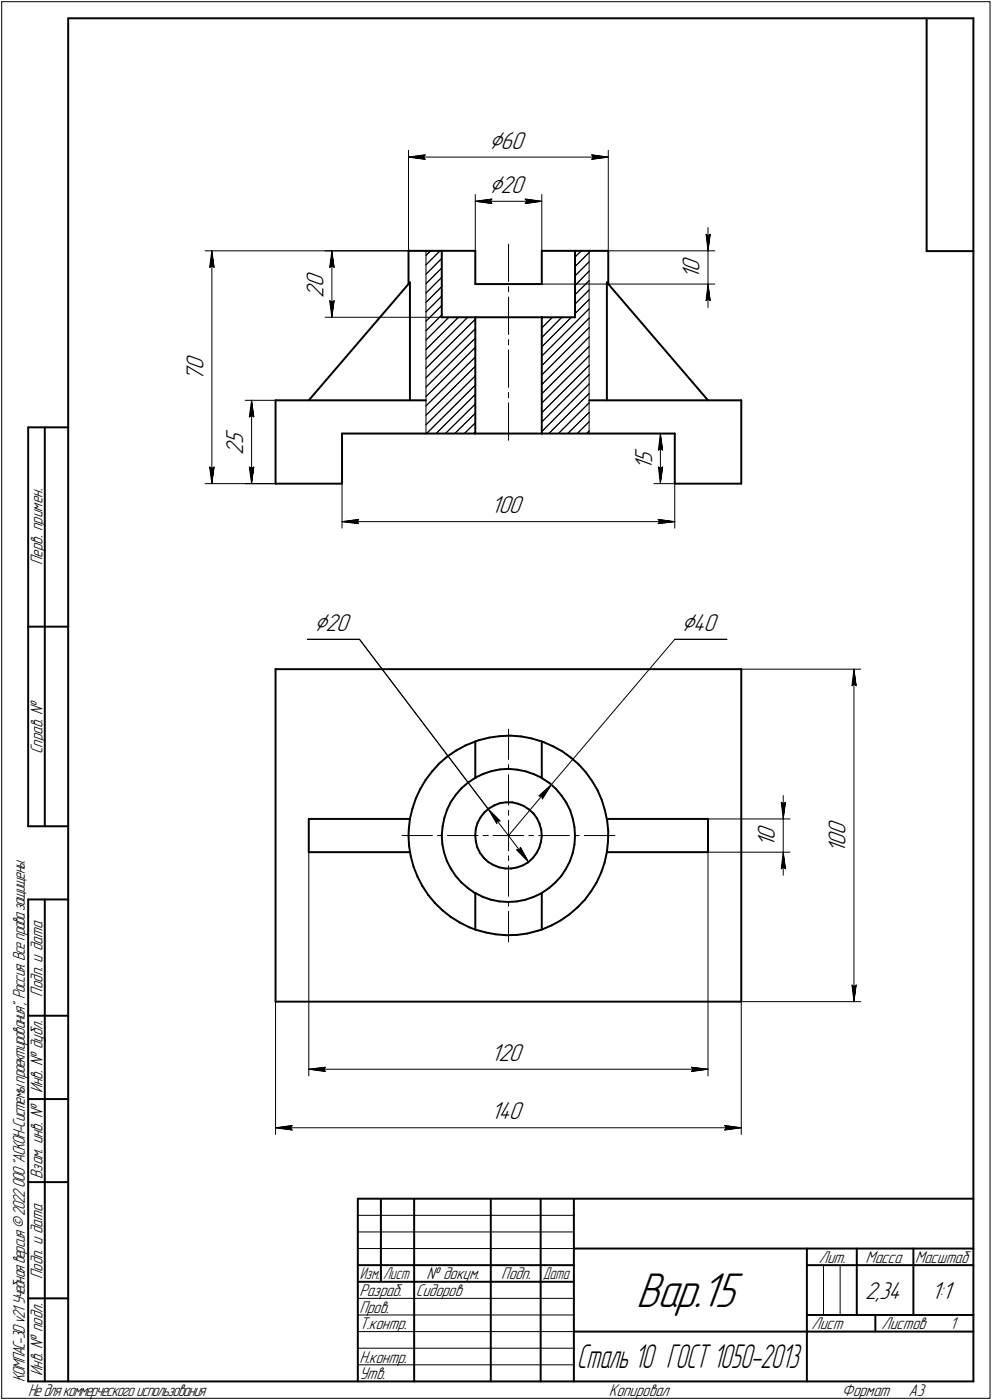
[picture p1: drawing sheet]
<svg xmlns="http://www.w3.org/2000/svg" width="298mm" height="421mm" viewBox="0 0 298 421" stroke-linecap="round" stroke-linejoin="round" font-family="sans-serif">
<defs><g id="words">
<text font-size="15.6" x="191.1" y="393.1">Вар.15</text>
<text font-size="10.6" x="173.4" y="411.5">Сталь 10 ГОСТ 1050-2013</text>
<g font-size="8.5">
<text x="147" y="44.7">Ç60</text>
<text x="147" y="58">Ç20</text>
<text x="94.4" y="189.7">Ç20</text>
<text x="204.8" y="189.7">Ç40</text>
</g>
<g font-size="7.8">
<text x="210.3" y="84" transform="rotate(-90 210.3 84)">1</text>
<text x="210.3" y="81.9" transform="rotate(-90 210.3 81.9)">0</text>
<text x="97.2" y="89.5" transform="rotate(-90 97.2 89.5)">2</text>
<text x="97.2" y="86.3" transform="rotate(-90 97.2 86.3)">0</text>
<text x="61.1" y="111.3" transform="rotate(-90 61.1 111.3)">0</text>
<text x="61.1" y="114.5" transform="rotate(-90 61.1 114.5)">7</text>
<text x="73.1" y="136.8" transform="rotate(-90 73.1 136.8)">2</text>
<text x="73.1" y="133.6" transform="rotate(-90 73.1 133.6)">5</text>
<text x="196" y="141.3" transform="rotate(-90 196 141.3)">1</text>
<text x="196" y="139.2" transform="rotate(-90 196 139.2)">5</text>
<text x="147.6" y="154.3">100</text>
<text x="254.1" y="251.1" transform="rotate(-90 254.1 251.1)">0</text>
<text x="232.9" y="254.8" transform="rotate(-90 232.9 254.8)">1</text>
<text x="232.9" y="252.7" transform="rotate(-90 232.9 252.7)">0</text>
<text x="254.1" y="256.4" transform="rotate(-90 254.1 256.4)">1</text>
<text x="254.1" y="254.3" transform="rotate(-90 254.1 254.3)">0</text>
<text x="147.6" y="319.1">120</text>
<text x="147.6" y="336.6">140</text>
<text x="260" y="390.5">2,34</text>
<text x="279.9" y="390.5">1:1</text>
</g>
<g font-size="5.4">
<text x="12.8" y="169.9" transform="rotate(-90 12.8 169.9)">Перв. примен.</text>
<text x="12.8" y="226.8" transform="rotate(-90 12.8 226.8)">Справ. №</text>
<text x="12.8" y="299.7" transform="rotate(-90 12.8 299.7)">Подп. и дата</text>
<text x="12.8" y="328.8" transform="rotate(-90 12.8 328.8)">Инв. № дубл.</text>
<text x="12.8" y="354.6" transform="rotate(-90 12.8 354.6)">Взам. инв. №</text>
<text x="246.1" y="379.8">Лит.</text>
<text x="260.1" y="379.8">Масса</text>
<text x="275" y="379.8">Масштаб</text>
<text x="12.8" y="384.7" transform="rotate(-90 12.8 384.7)">Подп. и дата</text>
<text x="108" y="389.8">Разраб.</text>
<text x="125" y="389.8">Сидоров</text>
<text x="128.2" y="384.8">№ докум.</text>
<text x="150.6" y="384.8">Подп.</text>
<text x="108" y="394.8">Пров.</text>
<text x="108" y="399.8">Т.контр.</text>
<text x="243.9" y="399.8">Лист</text>
<text x="264.9" y="399.8">Листов</text>
<text x="285.4" y="399.8">1</text>
<text x="12.8" y="413.8" transform="rotate(-90 12.8 413.8)">Инв. № подл.</text>
<text x="108" y="409.8">Н.контр.</text>
<text x="7.5" y="415.5" transform="rotate(-90 7.5 415.5)">КОМПАС-3Dv21 Учебнаяверсия©2022ООО&quot;АСКОН-Системыпроектирования&quot;, Россия. Всеправазащищены.</text>
<text x="8.5" y="419.8">Недлякоммерческогоиспользования</text>
<text x="108" y="414.8">Утв.</text>
<text x="183" y="419.8">Копировал</text>
<text x="253" y="419.8">Формат</text>
<text x="273" y="419.8">A3</text>
</g>
<g font-size="5.3">
<text x="108.1" y="384.8">Изм.</text>
<text x="115.1" y="384.8">Лист</text>
<text x="163.1" y="384.8">Дата</text>
</g>
</g></defs>
<g fill="none" stroke="#000" stroke-width=".59">
<path d="M20.5 5.5v410zM20.5 5.5h272zM278.5 5.5v70zM292.5 5.5v410zM122.8 75.4v10zM122.8 75.4h5.2zM128 75.4h4.8zM132.8 75.4v20zM132.8 75.4h10zM142.8 75.4v10zM162.8 75.4h10zM162.8 75.4v10z"/>
<path d="M172.8 75.4v20zM172.8 75.4h4.2zM177 75.4h5.8zM182.8 75.4v10zM278.5 75.5h14zM123.2 84.9l-30.4 35.5zM123.2 84.9v35.5zM132.8 95.4h10zM142.8 95.4v35zM142.8 95.4h20zM142.8 85.4h20zM162.8 95.4v35z"/>
<path d="M162.8 95.4h10zM182.4 84.9v35.5zM182.4 84.9l30.4 35.5zM8.5 128.5v120zM8.5 128.5h12zM13.5 128.5v120zM82.8 120.4h45.2zM82.8 120.4v25.1zM102.8 130.4h25.2zM102.8 130.4v15.1zM128 130.4h14.8zM142.8 130.4h20z"/>
<path d="M162.8 130.4h14.2zM177 120.4h45.8zM177 130.4h25.8zM202.8 130.4v15.1zM222.8 120.4v25.1zM82.8 145.5h20zM202.8 145.5h20zM8.5 188.5h12zM82.8 201.3h140zM82.8 201.3v99.9zM222.8 201.3v99.9zM126.3 237.2l-1.3 2.9z"/>
<path d="M127.9 234.5l-1.6 2.7zM129.9 232l-2 2.5zM132 229.6l2.5-2.1zM132 229.6l-2.1 2.4zM134.5 227.5l2.6-1.8zM137 239l-1.5 2.2zM137.1 225.7l2.8-1.5zM138.7 237.1l1.9-1.7zM138.7 237.1l-1.7 1.9zM139.9 224.2l2.9-1.2zM140.6 235.4l2.2-1.5zM142.8 223v10.9z"/>
<path d="M142.8 223l1.2-.4zM142.9 233.8l2.3-1.1zM142.9 233.8h.1M144 222.6l3.1-.8zM145.2 232.7l2.5-.8zM147.1 221.8l3.1-.4zM147.7 231.9l2.6-.5zM150.2 221.4l3.2-.2zM150.3 231.4l2.5-.2zM152.8 231.2l2.6 .3zM153.4 221.2l3.2 .3zM155.4 231.5l2.6 .5z"/>
<path d="M156.6 221.5l3.2 .6zM158 232l2.4 .8zM159.8 222.1l3 .9zM160.4 232.8l2.4 1.1zM162.8 223l.5 .2zM162.8 223v10.9zM162.8 233.9l.2 .2zM163 234.1l2.2 1.4zM163.3 223.2l2.9 1.3zM165.2 235.5l1.8 1.7zM166.2 224.5l2.8 1.5zM167 237.2l1.7 2.1z"/>
<path d="M168.7 239.3l1.5 2.1zM169 226l2.5 1.8zM171.5 227.8l2.5 2.2zM174 230l2.1 2.3zM176.1 232.3l1.9 2.6zM178 234.9l1.6 2.8zM179.6 237.7l1.2 2.9zM8.5 248.5h12zM92.8 246.3v10zM92.8 246.3h30.4zM92.8 256.3h30.4zM122.8 251.3l.1 3.1z"/>
<path d="M122.9 249.4l-.1 1.9zM122.9 254.4l.5 3.2zM123.2 246.2l-.3 3.2zM123.4 257.6l.9 3.1zM124 243.2l-.8 3zM125 240.1l-1 3.1zM132.8 251.1v.2zM132.8 251.3l.1 2.5zM132.9 253.8l.5 2.6zM133 248.6l-.2 2.5zM133.4 256.4l.9 2.5zM133.5 246l-.5 2.6z"/>
<path d="M134.3 258.9l1.2 2.3zM134.4 243.5l-.9 2.5zM135.5 241.2l-1.1 2.3zM142.8 251.3l.2 1.8zM142.8 251v.3zM143 253.1l.4 1.7zM143 249.2l-.2 1.8zM143.4 254.8l.9 1.7zM143.5 247.5l-.5 1.7zM144.3 256.5l1.1 1.5zM144.4 245.8l-.9 1.7zM145.4 258l1.3 1.2z"/>
<path d="M145.5 244.3l1.4-1.1zM145.5 244.3l-1.1 1.5zM146.7 259.2l1.6 1zM146.9 243.2l1.6-1zM148.5 242.2l1.7-.6zM150.2 241.6l1.9-.3zM152.1 241.3h1.8zM153.9 241.3l1.8 .4zM155.7 241.7l1.7 .7zM157.4 242.4l1.5 1zM158.7 259.3l1.4-1.2zM158.9 243.4l1.4 1.2z"/>
<path d="M160.3 244.6l1.1 1.5zM161.2 256.6l-1.1 1.5zM161.4 246.1l.7 1.6zM162.1 255l-.9 1.6zM162.1 247.7l.5 1.8zM162.6 253.2l-.5 1.8zM162.6 249.5l.2 1.9zM162.8 251.4l-.2 1.8zM170.2 241.4l1.2 2.4zM171.3 259l-1.2 2.3zM171.4 243.8l.7 2.4zM172.1 256.5l-.8 2.5z"/>
<path d="M172.1 246.2l.5 2.6zM172.6 254l-.5 2.5zM172.6 248.8l.2 2.6zM172.8 251.4l-.2 2.6zM180.8 240.6l1 3.1zM181.7 259.4l-1 3zM181.8 243.7l.7 3.1zM182.4 256.3l-.7 3.1zM182.4 246.3h30.4zM182.4 256.3h30.4zM182.5 246.8l.3 3.1zM182.7 253.2l-.3 3.1z"/>
<path d="M182.8 249.9l-.1 3.3zM212.8 246.3v10zM8.5 270.5v145zM8.5 270.5h12zM13.5 270.5v145zM124.3 260.7l1.2 3zM125.5 263.7l1.4 2.7zM126.9 266.4l1.8 2.8zM128.7 269.2l2 2.4zM130.7 271.6l2.3 2.2zM133 273.8l2.5 2zM135.5 275.8l2.7 1.7z"/>
<path d="M135.5 261.2l1.4 2.2zM136.9 263.4l1.7 1.9zM138.2 277.5l2.9 1.4zM138.6 265.3l1.9 1.7zM140.5 267l2.2 1.6zM141.1 278.9l1.7 .7zM142.7 268.6h.1zM142.8 268.6v11zM142.8 279.6l3.1 .8zM142.8 268.6l2.3 1.1zM145.1 269.7l2.5 .9zM147.6 270.6l2.5 .5z"/>
<path d="M148.3 260.2l1.7 .7zM150 260.9l1.8 .3zM150.1 271.1l2.6 .2zM151.8 261.2h1.9zM152.7 271.3l2.7-.2zM153.7 261.2l1.7-.3zM155.4 271.1l2.5-.5zM155.4 260.9l1.7-.6zM157.1 260.3l1.6-1zM157.9 270.6l2.5-.9zM160.4 269.7l2.3-1.1zM161.6 279.9l1.2-.3z"/>
<path d="M162.7 268.6h.1M162.8 279.6l3-1.3zM162.8 268.6v11zM162.8 268.6l2.1-1.5zM164.9 267.1l2-1.7zM165.8 278.3l2.8-1.5zM168.6 276.8l2.5-1.8zM168.7 263.5l-1.8 1.9zM170.1 261.3l-1.4 2.2zM171.1 275l2.5-2.1zM175.8 270.6l-2.2 2.3zM177.6 268.1l-1.8 2.5z"/>
<path d="M179.3 265.3l-1.7 2.8zM180.7 262.4l-1.4 2.9zM145.9 280.4l3.1 .6zM149 281l3.1 .3zM152.1 281.3l3.3-.1zM155.4 281.2l3.1-.4zM158.5 280.8l3.1-.9zM8.5 305.5h12zM82.8 301.2h140zM8.5 330.5h12zM8.5 355.5h12zM107.5 360.5h185z"/>
<path d="M107.5 360.5v55zM114.5 360.5v25zM124.5 360.5v55zM147.5 360.5v55zM162.5 360.5v55zM172.5 360.5v55zM172.5 375.5h120zM242.5 375.5v40zM257.5 375.5v20zM274.5 375.5v20zM8.5 390.5h12zM107.5 380.5h65z"/>
<path d="M107.5 385.5h65zM242.5 380.5h15zM242.5 395.5h50zM257.5 380.5h35zM263.1 395.5v5zM8.5 415.5h12zM20.5 415.5h272zM172.5 400.5h70zM242.5 400.5h50z"/>
</g>
<g fill="none" stroke="#000" stroke-width=".3">
<path d="M.5 .5v420zM.5 .5h297zM297.5 .5v420zM122.8 45.2v30.2zM122.8 47.2l5-.6zM122.8 47.2l5 .7zM122.8 47.2h60zM127.3 47.2l.5 .7zM127.8 46.6l-.5 .6zM142.8 58.5v16.9zM147.8 59.9l-.5 .6zM157.8 59.9l.5 .6z"/>
<path d="M157.8 59.9l5 .6zM162.8 58.5v16.9zM177.8 47.9l5-.7zM177.8 46.6l.5 .6zM177.8 46.6l5 .6zM178.3 47.2l-.5 .7zM182.8 45.2v30.2zM61.6 75.4h61.2zM63.7 75.4l.6 5zM63.7 79.9l.6 .5zM63.7 75.4l-.7 5zM63.7 75.4v70.1z"/>
<path d="M97.7 75.4h35.1zM99.7 75.4l.7 5zM99.7 79.9l.7 .5zM99.7 75.4l-.6 5zM99.7 75.4v20zM128 79.7l4.2-4.3zM128 76.8l1.5-1.4zM128 75.4v55zM142.8 60.5l5-.6zM142.8 60.5l5 .7zM142.8 60.5h20zM147.3 60.5l.5 .7z"/>
<path d="M152.8 73.4v11.3zM157.8 61.2l5-.7zM158.3 60.5l-.5 .7zM162.8 75.4h52zM172.8 77.3l1.9-1.9zM177 75.4v55zM212.2 70.4l.6 .6zM212.2 70.4l.6 5zM212.8 71l.6-.6zM212.8 68.4v7zM212.8 75.4v10zM213.4 70.4l-.6 5z"/>
<path d="M63 80.4l.7-.5zM97.7 95.4h35.1zM99.1 80.4l.6-.5zM99.1 90.4l.6 5zM99.1 90.4l.6 .5zM99.7 90.9l.7-.5zM100.4 90.4l-.7 5zM128 99.5l4.8-4.8zM128 96.6l4.8-4.7zM128 93.8l4.8-4.7zM128 90.9l4.8-4.7zM128 88.1l4.8-4.7z"/>
<path d="M128 85.3l4.8-4.7zM128 82.5l4.8-4.8zM152.8 89.3v11.3zM152.8 86.2v1.6zM162.8 98.6l3.2-3.2zM162.8 85.4h52zM163.2 95.4l-.4 .4zM168.8 95.4l-6 6.1zM172.8 94.3l4.2-4.2zM172.8 91.4l4.2-4.2zM172.8 88.6l4.2-4.2zM172.8 83l4.2-4.3z"/>
<path d="M172.8 80.2l4.2-4.3zM177 95.7l-14.2 14.3zM177 81.5l-4.2 4.4zM212.2 90.4l.6-.5zM212.8 85.4l-.6 5zM212.8 89.9l.6 .5zM212.8 85.4l.6 5zM212.8 85.4v7.1zM128 119.3l14.8-14.8zM128 116.4l14.8-14.7zM128 113.6l14.8-14.7zM128 110.7l14.8-14.7z"/>
<path d="M128 107.9l12.5-12.5zM128 105.2l9.8-9.8zM128 102.3l6.9-6.9zM152.8 118v1.6zM152.8 105.2v11.3zM152.8 102.1v1.6zM162.8 118.4l14.2-14.2zM162.8 112.8l14.2-14.2zM162.8 107.1l14.2-14.2zM162.8 104.3l8.9-8.9zM177 115.5l-14.2 14.3zM177 101.3l-14.2 14.4z"/>
<path d="M73.7 120.4h9.1zM74.9 125.4l.7-.5zM75.6 120.4l.7 5zM75.6 124.9l.7 .5zM75.6 120.4l-.7 5zM75.6 120.4v25.1zM128 127.8l14.8-14.8zM128 124.9l14.8-14.7zM128 122.1l14.8-14.7zM128.2 130.4l14.6-14.6zM131.1 130.4l11.7-11.8zM133.9 130.4l8.9-8.9z"/>
<path d="M136.7 130.4l6.1-6.1zM139.5 130.4l3.3-3.2zM142.3 130.4l.5-.4zM152.8 121.2v11.2zM162.8 126.9l14.2-14.2zM162.8 124.1l14.2-14.2zM162.8 121.2l14.2-14.2zM164.9 130.4l12.1-12zM167.8 130.4l9.2-9.2zM170.6 130.4l6.4-6.4zM173.5 130.4l3.5-3.6zM176.3 130.4l.7-.8z"/>
<path d="M196.5 130.4h6.3zM197.9 135.4l.6-.4zM198.5 130.4l.6 5zM198.5 135l.6 .4zM198.5 130.4l-.6 5zM198.5 130.4v15.1zM61.6 145.5h21.2zM63 140.5l.7 5zM63 140.5l.7 .4zM63.7 140.9l.6-.4zM64.3 140.5l-.6 5zM73.7 145.5h9.1z"/>
<path d="M74.9 140.5l.7 5zM74.9 140.5l.7 .4zM75.6 140.9l.7-.4zM76.3 140.5l-.7 5zM102.8 145.5v13.3zM102.8 156.9l5-.7zM102.8 156.9l5 .6zM102.8 156.9h100zM107.3 156.9l.5 .6zM107.8 156.2l-.5 .7zM196.5 145.5h6.3zM197.8 157.5l5-.6z"/>
<path d="M197.8 156.2l.5 .7zM197.8 156.2l5 .7zM197.9 140.5l.6 5zM197.9 140.5l.6 .4zM198.3 156.9l-.5 .6zM198.5 140.9l.6-.4zM199.1 140.5l-.6 5zM202.8 145.5v13.3zM92.4 192.3h15.6zM108 192.3l38.7 51zM202.8 192.3l-37.1 43.7zM202.8 192.3h15.6z"/>
<path d="M152.8 219.3v9.1zM222.8 201.3h35.9zM256 206.2l.6-.5zM256.6 201.3l.7 4.9zM256.6 205.7l.7 .5zM256.6 201.3l-.6 4.9zM256.6 201.3v99.9zM152.8 230v1.5zM152.8 233v9.1zM162 239.4h.8zM162 239.4l3.7-3.4zM162.8 239.4l.2 .9z"/>
<path d="M165.7 236l-2.7 4.3zM165.7 236l-12.9 15.3zM235.4 239.3v7zM92.8 256.3v67.3zM120.8 251.3h9.2zM131.5 251.3h1.5zM134.5 251.3h9.2zM145.2 251.3h1.5zM146.7 243.3l3.6 3.6zM146.7 243.3l2.6 4.3zM146.7 243.3l12.1 15.9zM148.2 251.3h4.6z"/>
<path d="M149.4 246.9h.9zM149.4 246.9l-.1 .7zM152.8 257.4v1.4zM152.8 251.3v4.6zM152.8 243.7v1.5zM152.8 246.6v4.7zM152.8 251.3h4.6zM155.3 255.6l3.5 3.6zM155.3 255.6h.8zM156.4 254.8l-.3 .8zM156.4 254.8l2.4 4.4zM158.9 251.3h1.5z"/>
<path d="M161.9 251.3h9.2zM172.6 251.3h1.5zM175.6 251.3h9.2zM212.8 256.3h24.6zM212.8 246.3h24.6zM212.8 256.3v67.3zM234.8 241.3l.6 .4zM234.8 241.3l.6 5zM235.4 256.3l-.6 5zM235.4 256.3l.7 5zM235.4 256.3v6.9zM235.4 241.7l.7-.4z"/>
<path d="M235.4 246.3v10zM236.1 241.3l-.7 5zM152.8 274.1v9.2zM152.8 271.1v1.4zM152.8 260.3v9.3zM234.8 261.3l.6-.5zM235.4 260.8l.7 .5zM256 296.2l.6 5zM256 296.2l.6 .6zM256.6 296.8l.7-.6zM257.3 296.2l-.7 5zM82.8 301.2v40z"/>
<path d="M222.8 301.2h35.9zM222.8 301.2v40zM82.8 339.2l5-.7zM82.8 339.2l5 .7zM82.8 339.2h140zM87.3 339.2l.5 .7zM87.8 338.5l-.5 .7zM92.8 321.6l5-.6zM92.8 321.6l5 .6zM92.8 321.6h120zM97.3 321.6l.5 .6zM97.8 321l-.5 .6z"/>
<path d="M207.8 322.2l5-.6zM207.8 321l.5 .6zM207.8 321l5 .6zM208.3 321.6l-.5 .6zM217.8 339.9l5-.7zM217.8 338.5l.5 .7zM217.8 338.5l5 .7zM218.3 339.2l-.5 .7zM107.5 370.5h65zM107.5 375.5h65zM107.5 365.5h65zM107.5 390.5h65z"/>
<path d="M107.5 395.5h65zM247.5 380.5v15zM252.5 380.5v15zM107.5 400.5h65zM107.5 405.5h65zM107.5 410.5h65zM.5 420.5h297z"/>
</g>
<g fill="#fff" stroke="#fff" stroke-width=".3">
<path d="M147 52.2h11.6zM147 52.3h11.6zM147 52.4h11.6zM147 52.5h11.6zM147 52.6h11.6zM147 52.7h11.6zM147 52.7h11.6zM147 52.8h11.6zM147 52.9h11.6zM147 53h11.6zM147 53.1h11.6zM147 53.2h11.6zM147 53.3h11.6zM147 53.3h11.6zM147 53.4h11.6zM147 53.5h11.6zM147 53.6h11.6zM147 53.7h11.6zM147 53.8h11.6zM147 53.8h11.6zM147 53.9h11.6zM147 54h11.6zM147 54.1h11.6zM147 54.2h11.6zM147 54.3h11.6zM147 54.4h11.6zM147 54.4h11.6zM147 54.5h11.6zM147 54.6h11.6zM147 54.7h11.6zM147 54.8h11.6zM147 54.9h11.6zM147 54.9h11.6zM147 55h11.6zM147 55.1h11.6zM147 55.2h11.6zM147 55.3h11.6zM147 55.4h11.6zM147 55.5h11.6zM147 55.5h11.6zM147 55.6h11.6zM147 55.7h11.6zM147 55.8h11.6zM147 55.9h11.6zM147 56h11.6zM147 56h11.6zM147 56.1h11.6zM147 56.2h11.6zM147 56.3h11.6zM147 56.4h11.6zM147 56.5h11.6zM147 56.6h11.6zM147 56.6h11.6zM147 56.7h11.6zM147 56.8h11.6zM147 56.9h11.6zM147 57h11.6zM147 57.1h11.6zM147 57.1h11.6zM147 57.2h11.6zM147 57.3h11.6zM147 57.4h11.6zM147 57.5h11.6zM147 57.6h11.6zM147 57.7h11.6zM147 57.7h11.6zM147 57.8h11.6zM147 57.9h11.6zM147 58h11.6zM147 58.1h11.6zM147 58.2h11.6zM147 58.3h11.6zM147 58.3h11.6zM147 58.4h11.6zM147 58.5h11.6zM147 58.6h11.6zM147 58.7h11.6zM147 58.8h11.6zM147 58.8h11.6zM147 58.9h11.6zM147 59h11.6zM147 59.1h11.6zM147 59.2h11.6zM147 59.3h11.6zM147 59.4h11.6zM147 59.4h11.6z"/>
<path d="M147.6 59.4h.7zM146.8 59.5h1.5zM146.1 59.6h2.2zM145.4 59.7h2.9zM144.6 59.8h3.7zM144.4 59.9h3.9zM144.3 59.9h4zM144 60h4.3zM143.8 60.1h4.5zM143.7 60.2h4.6zM143.4 60.3h4.9zM143.3 60.4h5zM143.1 60.5h5.2zM142.8 60.5h5.5zM143.1 60.6h5.2zM143.3 60.7h5zM143.4 60.8h4.9zM143.7 60.9h4.6zM143.8 61h4.5zM144 61h4.3zM144.3 61.1h4zM144.4 61.2h3.9zM144.6 61.3h3.7zM145.3 61.4h3zM145.9 61.5h2.4zM146.5 61.6h1.8zM147.1 61.6h1.2zM147.7 61.7h.6z"/>
<path d="M157.3 59.4h.8zM157.3 59.5h1.5zM157.3 59.6h2.3zM157.3 59.7h3.1zM157.3 59.8h3.7zM157.3 59.9h4zM157.3 59.9h4.2zM157.3 60h4.3zM157.3 60.1h4.6zM157.3 60.2h4.8zM157.3 60.3h4.9zM157.3 60.4h5.2zM157.3 60.5h5.3zM157.3 60.5h5.5zM157.3 60.6h5.3zM157.3 60.7h5.2zM157.3 60.8h4.9zM157.3 60.9h4.8zM157.3 61h4.6zM157.3 61h4.3zM157.3 61.1h4.2zM157.3 61.2h4zM157.3 61.3h3.7zM157.3 61.4h3.1zM157.3 61.5h2.6zM157.3 61.6h1.9zM157.3 61.6h1.3zM157.3 61.7h.7z"/>
<path d="M147 38.9h11.6zM147 39h11.6zM147 39.1h11.6zM147 39.2h11.6zM147 39.3h11.6zM147 39.4h11.6zM147 39.5h11.6zM147 39.5h11.6zM147 39.6h11.6zM147 39.7h11.6zM147 39.8h11.6zM147 39.9h11.6zM147 40h11.6zM147 40h11.6zM147 40.1h11.6zM147 40.2h11.6zM147 40.3h11.6zM147 40.4h11.6zM147 40.5h11.6zM147 40.6h11.6zM147 40.6h11.6zM147 40.7h11.6zM147 40.8h11.6zM147 40.9h11.6zM147 41h11.6zM147 41.1h11.6zM147 41.1h11.6zM147 41.2h11.6zM147 41.3h11.6zM147 41.4h11.6zM147 41.5h11.6zM147 41.6h11.6zM147 41.7h11.6zM147 41.7h11.6zM147 41.8h11.6zM147 41.9h11.6zM147 42h11.6zM147 42.1h11.6zM147 42.2h11.6zM147 42.2h11.6zM147 42.3h11.6zM147 42.4h11.6zM147 42.5h11.6zM147 42.6h11.6zM147 42.7h11.6zM147 42.8h11.6zM147 42.8h11.6zM147 42.9h11.6zM147 43h11.6zM147 43.1h11.6zM147 43.2h11.6zM147 43.3h11.6zM147 43.3h11.6zM147 43.4h11.6zM147 43.5h11.6zM147 43.6h11.6zM147 43.7h11.6zM147 43.8h11.6zM147 43.9h11.6zM147 43.9h11.6zM147 44h11.6zM147 44.1h11.6zM147 44.2h11.6zM147 44.3h11.6zM147 44.4h11.6zM147 44.4h11.6zM147 44.5h11.6zM147 44.6h11.6zM147 44.7h11.6zM147 44.8h11.6zM147 44.9h11.6zM147 45h11.6zM147 45h11.6zM147 45.1h11.6zM147 45.2h11.6zM147 45.3h11.6zM147 45.4h11.6zM147 45.5h11.6zM147 45.6h11.6zM147 45.6h11.6zM147 45.7h11.6zM147 45.8h11.6zM147 45.9h11.6zM147 46h11.6zM147 46.1h11.6zM147 46.1h11.6z"/>
<path d="M127.7 46.1h.6zM127.1 46.1h1.2zM126.4 46.2h1.9zM125.8 46.3h2.5zM125.2 46.4h3.1zM124.5 46.5h3.8zM124.4 46.6h3.9zM124.2 46.7h4.1zM124 46.7h4.3zM123.8 46.8h4.5zM123.6 46.9h4.7zM123.4 47h4.9zM123.2 47.1h5.1zM123 47.2h5.3zM122.8 47.2h5.5zM123 47.3h5.3zM123.2 47.4h5.1zM123.4 47.5h4.9zM123.6 47.6h4.7zM123.8 47.7h4.5zM124 47.8h4.3zM124.2 47.8h4.1zM124.4 47.9h3.9zM124.5 48h3.8zM125.3 48.1h3zM126.1 48.2h2.2zM126.8 48.3h1.5zM127.6 48.3h.7z"/>
<path d="M177.3 46.1h.7zM177.3 46.1h1.3zM177.3 46.2h1.9zM177.3 46.3h2.5zM177.3 46.4h3.1zM177.3 46.5h3.7zM177.3 46.6h4zM177.3 46.7h4.1zM177.3 46.7h4.3zM177.3 46.8h4.6zM177.3 46.9h4.7zM177.3 47h4.9zM177.3 47.1h5.2zM177.3 47.2h5.3zM177.3 47.2h5.5zM177.3 47.3h5.3zM177.3 47.4h5.2zM177.3 47.5h4.9zM177.3 47.6h4.7zM177.3 47.7h4.6zM177.3 47.8h4.3zM177.3 47.8h4.1zM177.3 47.9h4zM177.3 48h3.7zM177.3 48.1h3zM177.3 48.2h2.3zM177.3 48.3h1.5zM177.3 48.3h.8z"/>
<path d="M204.6 76.9h7.2zM204.6 77h7.2zM204.6 77h7.2zM204.6 77.1h7.2zM204.6 77.2h7.2zM204.6 77.3h7.2zM204.6 77.4h7.2zM204.6 77.5h7.2zM204.6 77.6h7.2zM204.6 77.6h7.2zM204.6 77.7h7.2zM204.6 77.8h7.2zM204.6 77.9h7.2zM204.6 78h7.2zM204.6 78.1h7.2zM204.6 78.1h7.2zM204.6 78.2h7.2zM204.6 78.3h7.2zM204.6 78.4h7.2zM204.6 78.5h7.2zM204.6 78.6h7.2zM204.6 78.7h7.2zM204.6 78.7h7.2zM204.6 78.8h7.2zM204.6 78.9h7.2zM204.6 79h7.2zM204.6 79.1h7.2zM204.6 79.2h7.2zM204.6 79.2h7.2zM204.6 79.3h7.2zM204.6 79.4h7.2zM204.6 79.5h7.2zM204.6 79.6h7.2zM204.6 79.7h7.2zM204.6 79.8h7.2zM204.6 79.8h7.2zM204.6 79.9h7.2zM204.6 80h7.2zM204.6 80.1h7.2zM204.6 80.2h7.2zM204.6 80.3h7.2zM204.6 80.3h7.2zM204.6 80.4h7.2zM204.6 80.5h7.2zM204.6 80.6h7.2zM204.6 80.7h7.2zM204.6 80.8h7.2zM204.6 80.9h7.2zM204.6 80.9h7.2zM204.6 81h7.2zM204.6 81.1h7.2zM204.6 81.2h7.2zM204.6 81.3h7.2zM204.6 81.4h7.2zM204.6 81.4h7.2zM204.6 81.5h7.2zM204.6 81.6h7.2zM204.6 81.7h7.2zM204.6 81.8h7.2zM204.6 81.9h7.2zM204.6 82h7.2zM204.6 82h7.2zM204.6 82.1h7.2zM204.6 82.2h7.2zM204.6 82.3h7.2zM204.6 82.4h7.2zM204.6 82.5h7.2zM204.6 82.5h7.2zM204.6 82.6h7.2zM204.6 82.7h7.2zM204.6 82.8h7.2zM204.6 82.9h7.2zM204.6 83h7.2zM204.6 83.1h7.2zM204.6 83.1h7.2zM204.6 83.2h7.2zM204.6 83.3h7.2zM204.6 83.4h7.2zM204.6 83.5h7.2zM204.6 83.6h7.2zM204.6 83.7h7.2zM204.6 83.7h7.2zM204.6 83.8h7.2zM204.6 83.9h7.2z"/>
<path d="M212.7 85.7h.2zM212.7 85.8h.2zM212.7 85.9h.3zM212.6 85.9h.4zM212.6 86h.4zM212.5 86.1h.6zM212.5 86.2h.6zM212.5 86.3h.7zM212.4 86.4h.8zM212.4 86.4h.9zM212.4 86.5h.9zM212.3 86.6h1zM212.3 86.7h1.1zM212.3 86.8h1.1zM212.3 86.9h1.1zM212.3 87h1.1zM212.2 87h1.3zM212.2 87.1h1.3zM212.1 87.2h1.4zM212.1 87.3h1.5zM212.1 87.4h1.5zM212.1 87.5h1.5zM212.1 87.5h1.5zM212.1 87.6h1.5zM212.1 87.7h1.5zM212.1 87.8h1.5zM212 87.9h1.7zM212 88h1.7zM212 88.1h1.7zM212 88.1h1.7zM212 88.2h1.7zM212 88.3h1.7zM212 88.4h1.7zM211.9 88.5h1.9zM211.9 88.6h1.9zM211.9 88.6h1.9zM211.9 88.7h1.9zM211.9 88.8h1.9zM211.9 88.9h1.9zM211.9 89h1.9zM211.8 89.1h2zM211.8 89.2h2.1zM211.8 89.2h2.1zM211.8 89.3h2.1zM211.8 89.4h2.1zM211.8 89.5h2.1zM211.8 89.6h2.1zM211.8 89.7h2.1zM211.8 89.7h2.2zM211.8 89.8h2.2zM211.8 89.9h2.2zM211.8 90h2.2zM211.8 90.1h2.2zM211.8 90.2h2.2zM211.8 90.3h2.2zM211.7 90.3h2.3zM211.7 90.4h2.3zM211.7 90.5h2.3zM211.7 90.6h2.3zM211.7 90.7h2.3zM211.7 90.8h2.3zM211.7 90.8h2.3z"/>
<path d="M211.6 69.9h2.4zM211.7 70h2.3zM211.7 70.1h2.3zM211.7 70.2h2.3zM211.7 70.3h2.3zM211.7 70.4h2.3zM211.7 70.4h2.3zM211.7 70.5h2.3zM211.8 70.6h2.2zM211.8 70.7h2.2zM211.8 70.8h2.2zM211.8 70.9h2.2zM211.8 71h2.2zM211.8 71h2.2zM211.8 71.1h2.2zM211.8 71.2h2.1zM211.8 71.3h2.1zM211.8 71.4h2.1zM211.8 71.5h2.1zM211.8 71.5h2.1zM211.8 71.6h2.1zM211.8 71.7h2.1zM211.8 71.8h2zM211.9 71.9h1.9zM211.9 72h1.9zM211.9 72.1h1.9zM211.9 72.1h1.9zM211.9 72.2h1.9zM211.9 72.3h1.9zM211.9 72.4h1.9zM212 72.5h1.7zM212 72.6h1.7zM212 72.6h1.7zM212 72.7h1.7zM212 72.8h1.7zM212 72.9h1.7zM212 73h1.7zM212.1 73.1h1.5zM212.1 73.2h1.5zM212.1 73.2h1.5zM212.1 73.3h1.5zM212.1 73.4h1.5zM212.1 73.5h1.5zM212.1 73.6h1.5zM212.1 73.7h1.4zM212.2 73.7h1.3zM212.2 73.8h1.3zM212.3 73.9h1.1zM212.3 74h1.1zM212.3 74.1h1.1zM212.3 74.2h1.1zM212.3 74.3h1zM212.4 74.3h.9zM212.4 74.4h.9zM212.4 74.5h.8zM212.5 74.6h.7zM212.5 74.7h.6zM212.5 74.8h.6zM212.6 74.8h.4zM212.6 74.9h.4zM212.7 75h.3zM212.7 75.1h.2zM212.7 75.2h.2z"/>
<path d="M190.3 134.5h7.2zM190.3 134.6h7.2zM190.3 134.7h7.2zM190.3 134.8h7.2zM190.3 134.9h7.2zM190.3 135h7.2zM190.3 135h7.2zM190.3 135.1h7.2zM190.3 135.2h7.2zM190.3 135.3h7.2zM190.3 135.4h7.2zM190.3 135.5h7.2zM190.3 135.6h7.2zM190.3 135.6h7.2zM190.3 135.7h7.2zM190.3 135.8h7.2zM190.3 135.9h7.2zM190.3 136h7.2zM190.3 136.1h7.2zM190.3 136.1h7.2zM190.3 136.2h7.2zM190.3 136.3h7.2zM190.3 136.4h7.2zM190.3 136.5h7.2zM190.3 136.6h7.2zM190.3 136.7h7.2zM190.3 136.7h7.2zM190.3 136.8h7.2zM190.3 136.9h7.2zM190.3 137h7.2zM190.3 137.1h7.2zM190.3 137.2h7.2zM190.3 137.2h7.2zM190.3 137.3h7.2zM190.3 137.4h7.2zM190.3 137.5h7.2zM190.3 137.6h7.2zM190.3 137.7h7.2zM190.3 137.8h7.2zM190.3 137.8h7.2zM190.3 137.9h7.2zM190.3 138h7.2zM190.3 138.1h7.2zM190.3 138.2h7.2zM190.3 138.3h7.2zM190.3 138.3h7.2zM190.3 138.4h7.2zM190.3 138.5h7.2zM190.3 138.6h7.2zM190.3 138.7h7.2zM190.3 138.8h7.2zM190.3 138.9h7.2zM190.3 138.9h7.2zM190.3 139h7.2zM190.3 139.1h7.2zM190.3 139.2h7.2zM190.3 139.3h7.2zM190.3 139.4h7.2zM190.3 139.4h7.2zM190.3 139.5h7.2zM190.3 139.6h7.2zM190.3 139.7h7.2zM190.3 139.8h7.2zM190.3 139.9h7.2zM190.3 140h7.2zM190.3 140h7.2zM190.3 140.1h7.2zM190.3 140.2h7.2zM190.3 140.3h7.2zM190.3 140.4h7.2zM190.3 140.5h7.2zM190.3 140.5h7.2zM190.3 140.6h7.2zM190.3 140.7h7.2zM190.3 140.8h7.2zM190.3 140.9h7.2zM190.3 141h7.2zM190.3 141.1h7.2zM190.3 141.1h7.2zM190.3 141.2h7.2z"/>
<path d="M197.3 140h2.4zM197.4 140h2.3zM197.4 140.1h2.3zM197.4 140.2h2.3zM197.4 140.3h2.3zM197.4 140.4h2.3zM197.4 140.5h2.3zM197.4 140.5h2.3zM197.4 140.6h2.2zM197.4 140.7h2.2zM197.4 140.8h2.2zM197.4 140.9h2.2zM197.4 141h2.2zM197.4 141.1h2.2zM197.4 141.1h2.2zM197.5 141.2h2.1zM197.5 141.3h2.1zM197.5 141.4h2.1zM197.5 141.5h2.1zM197.5 141.6h2.1zM197.5 141.6h2.1zM197.5 141.7h2.1zM197.6 141.8h1.9zM197.6 141.9h1.9zM197.6 142h1.9zM197.6 142.1h1.9zM197.6 142.2h1.9zM197.6 142.2h1.9zM197.6 142.3h1.9zM197.7 142.4h1.7zM197.7 142.5h1.7zM197.7 142.6h1.7zM197.7 142.7h1.7zM197.7 142.7h1.7zM197.7 142.8h1.7zM197.7 142.9h1.7zM197.8 143h1.5zM197.8 143.1h1.5zM197.8 143.2h1.5zM197.8 143.3h1.5zM197.8 143.3h1.5zM197.8 143.4h1.5zM197.8 143.5h1.5zM197.8 143.6h1.4zM197.9 143.7h1.3zM197.9 143.8h1.3zM198 143.8h1.1zM198 143.9h1.1zM198 144h1.1zM198 144.1h1.1zM198 144.2h1.1zM198 144.3h1zM198.1 144.4h.9zM198.1 144.4h.8zM198.1 144.5h.8zM198.2 144.6h.7zM198.2 144.7h.6zM198.3 144.8h.5zM198.3 144.9h.4zM198.3 144.9h.4zM198.4 145h.3zM198.4 145.1h.2zM198.4 145.2h.2z"/>
<path d="M198.4 130.6h.2zM198.4 130.7h.2zM198.4 130.8h.3zM198.3 130.9h.4zM198.3 131h.4zM198.2 131.1h.6zM198.2 131.1h.6zM198.2 131.2h.7zM198.1 131.3h.8zM198.1 131.4h.9zM198.1 131.5h.9zM198 131.6h1zM198 131.7h1.1zM198 131.7h1.1zM198 131.8h1.1zM198 131.9h1.1zM197.9 132h1.3zM197.9 132.1h1.3zM197.8 132.2h1.4zM197.8 132.2h1.5zM197.8 132.3h1.5zM197.8 132.4h1.5zM197.8 132.5h1.5zM197.8 132.6h1.5zM197.8 132.7h1.5zM197.8 132.8h1.5zM197.7 132.8h1.7zM197.7 132.9h1.7zM197.7 133h1.7zM197.7 133.1h1.7zM197.7 133.2h1.7zM197.7 133.3h1.7zM197.7 133.3h1.7zM197.6 133.4h1.9zM197.6 133.5h1.9zM197.6 133.6h1.9zM197.6 133.7h1.9zM197.6 133.8h1.9zM197.6 133.9h1.9zM197.6 133.9h1.9zM197.5 134h2zM197.5 134.1h2.1zM197.5 134.2h2.1zM197.5 134.3h2.1zM197.5 134.4h2.1zM197.5 134.5h2.1zM197.5 134.5h2.1zM197.5 134.6h2.1zM197.4 134.7h2.2zM197.4 134.8h2.2zM197.4 134.9h2.2zM197.4 135h2.2zM197.4 135h2.2zM197.4 135.1h2.2zM197.4 135.2h2.2zM197.4 135.3h2.3zM197.4 135.4h2.3zM197.4 135.5h2.3zM197.4 135.6h2.3zM197.4 135.6h2.3zM197.4 135.7h2.3zM197.4 135.8h2.3z"/>
<path d="M147.7 148.7h10.2zM147.7 148.8h10.2zM147.7 148.8h10.2zM147.7 148.9h10.2zM147.7 149h10.2zM147.7 149.1h10.2zM147.7 149.2h10.2zM147.7 149.3h10.2zM147.7 149.4h10.2zM147.7 149.4h10.2zM147.7 149.5h10.2zM147.7 149.6h10.2zM147.7 149.7h10.2zM147.7 149.8h10.2zM147.7 149.9h10.2zM147.7 149.9h10.2zM147.7 150h10.2zM147.7 150.1h10.2zM147.7 150.2h10.2zM147.7 150.3h10.2zM147.7 150.4h10.2zM147.7 150.5h10.2zM147.7 150.5h10.2zM147.7 150.6h10.2zM147.7 150.7h10.2zM147.7 150.8h10.2zM147.7 150.9h10.2zM147.7 151h10.2zM147.7 151h10.2zM147.7 151.1h10.2zM147.7 151.2h10.2zM147.7 151.3h10.2zM147.7 151.4h10.2zM147.7 151.5h10.2zM147.7 151.6h10.2zM147.7 151.6h10.2zM147.7 151.7h10.2zM147.7 151.8h10.2zM147.7 151.9h10.2zM147.7 152h10.2zM147.7 152.1h10.2zM147.7 152.1h10.2zM147.7 152.2h10.2zM147.7 152.3h10.2zM147.7 152.4h10.2zM147.7 152.5h10.2zM147.7 152.6h10.2zM147.7 152.7h10.2zM147.7 152.7h10.2zM147.7 152.8h10.2zM147.7 152.9h10.2zM147.7 153h10.2zM147.7 153.1h10.2zM147.7 153.2h10.2zM147.7 153.2h10.2zM147.7 153.3h10.2zM147.7 153.4h10.2zM147.7 153.5h10.2zM147.7 153.6h10.2zM147.7 153.7h10.2zM147.7 153.8h10.2zM147.7 153.8h10.2zM147.7 153.9h10.2zM147.7 154h10.2zM147.7 154.1h10.2zM147.7 154.2h10.2zM147.7 154.3h10.2zM147.7 154.3h10.2zM147.7 154.4h10.2zM147.7 154.5h10.2zM147.7 154.6h10.2zM147.7 154.7h10.2zM147.7 154.8h10.2zM147.7 154.9h10.2zM147.7 154.9h10.2zM147.7 155h10.2zM147.7 155.1h10.2zM147.7 155.2h10.2zM147.7 155.3h10.2zM147.7 155.4h10.2zM147.7 155.4h10.2zM147.7 155.5h10.2zM147.7 155.6h10.2zM147.7 155.7h10.2zM147.7 155.8h10.2z"/>
<path d="M107.7 155.7h.6zM107.1 155.8h1.2zM106.4 155.9h1.9zM105.8 156h2.5zM105.2 156h3.1zM104.6 156.1h3.7zM104.4 156.2h3.9zM104.2 156.3h4.1zM104 156.4h4.3zM103.8 156.5h4.5zM103.6 156.5h4.7zM103.4 156.6h4.9zM103.2 156.7h5.1zM103 156.8h5.3zM102.8 156.9h5.5zM103 157h5.3zM103.3 157.1h5zM103.5 157.1h4.8zM103.7 157.2h4.6zM104 157.3h4.3zM104.1 157.4h4.2zM104.4 157.5h3.9zM104.6 157.6h3.7zM105.2 157.6h3.1zM105.8 157.7h2.5zM106.4 157.8h1.9zM107.1 157.9h1.2zM107.7 158h.6z"/>
<path d="M197.3 155.7h.7zM197.3 155.8h1.2zM197.3 155.9h1.8zM197.3 156h2.5zM197.3 156h3.1zM197.3 156.1h3.7zM197.3 156.2h4zM197.3 156.3h4.1zM197.3 156.4h4.3zM197.3 156.5h4.5zM197.3 156.5h4.7zM197.3 156.6h4.9zM197.3 156.7h5.1zM197.3 156.8h5.3zM197.3 156.9h5.5zM197.3 157h5.3zM197.3 157.1h5.1zM197.3 157.1h4.9zM197.3 157.2h4.6zM197.3 157.3h4.4zM197.3 157.4h4.2zM197.3 157.5h4zM197.3 157.6h3.7zM197.3 157.6h3.1zM197.3 157.7h2.5zM197.3 157.8h1.8zM197.3 157.9h1.2zM197.3 158h.7z"/>
<path d="M67.5 129h7.1zM67.5 129.1h7.1zM67.5 129.2h7.1zM67.5 129.3h7.1zM67.5 129.4h7.1zM67.5 129.5h7.1zM67.5 129.5h7.1zM67.5 129.6h7.1zM67.5 129.7h7.1zM67.5 129.8h7.1zM67.5 129.9h7.1zM67.5 130h7.1zM67.5 130h7.1zM67.5 130.1h7.1zM67.5 130.2h7.1zM67.5 130.3h7.1zM67.5 130.4h7.1zM67.5 130.5h7.1zM67.5 130.6h7.1zM67.5 130.6h7.1zM67.5 130.7h7.1zM67.5 130.8h7.1zM67.5 130.9h7.1zM67.5 131h7.1zM67.5 131.1h7.1zM67.5 131.1h7.1zM67.5 131.2h7.1zM67.5 131.3h7.1zM67.5 131.4h7.1zM67.5 131.5h7.1zM67.5 131.6h7.1zM67.5 131.7h7.1zM67.5 131.7h7.1zM67.5 131.8h7.1zM67.5 131.9h7.1zM67.5 132h7.1zM67.5 132.1h7.1zM67.5 132.2h7.1zM67.5 132.2h7.1zM67.5 132.3h7.1zM67.5 132.4h7.1zM67.5 132.5h7.1zM67.5 132.6h7.1zM67.5 132.7h7.1zM67.5 132.8h7.1zM67.5 132.8h7.1zM67.5 132.9h7.1zM67.5 133h7.1zM67.5 133.1h7.1zM67.5 133.2h7.1zM67.5 133.3h7.1zM67.5 133.3h7.1zM67.5 133.4h7.1zM67.5 133.5h7.1zM67.5 133.6h7.1zM67.5 133.7h7.1zM67.5 133.8h7.1zM67.5 133.9h7.1zM67.5 133.9h7.1zM67.5 134h7.1zM67.5 134.1h7.1zM67.5 134.2h7.1zM67.5 134.3h7.1zM67.5 134.4h7.1zM67.5 134.5h7.1zM67.5 134.5h7.1zM67.5 134.6h7.1zM67.5 134.7h7.1zM67.5 134.8h7.1zM67.5 134.9h7.1zM67.5 135h7.1zM67.5 135h7.1zM67.5 135.1h7.1zM67.5 135.2h7.1zM67.5 135.3h7.1zM67.5 135.4h7.1zM67.5 135.5h7.1zM67.5 135.6h7.1zM67.5 135.6h7.1zM67.5 135.7h7.1zM67.5 135.8h7.1zM67.5 135.9h7.1zM67.5 136h7.1zM67.5 136.1h7.1zM67.5 136.1h7.1zM67.5 136.2h7.1zM67.5 136.3h7.1zM67.5 136.4h7.1zM67.5 136.5h7.1zM67.5 136.6h7.1zM67.5 136.7h7.1zM67.5 136.7h7.1z"/>
<path d="M74.4 140h2.5zM74.5 140h2.4zM74.5 140.1h2.4zM74.5 140.2h2.4zM74.5 140.3h2.4zM74.5 140.4h2.4zM74.5 140.5h2.4zM74.5 140.5h2.4zM74.6 140.6h2.2zM74.6 140.7h2.2zM74.6 140.8h2.2zM74.6 140.9h2.2zM74.6 141h2.2zM74.6 141.1h2.2zM74.6 141.1h2.2zM74.7 141.2h2zM74.7 141.3h2zM74.7 141.4h2zM74.7 141.5h2zM74.7 141.6h2zM74.7 141.6h2zM74.7 141.7h2zM74.8 141.8h1.8zM74.8 141.9h1.8zM74.8 142h1.8zM74.8 142.1h1.8zM74.8 142.2h1.8zM74.8 142.2h1.8zM74.8 142.3h1.8zM74.8 142.4h1.7zM74.8 142.5h1.7zM74.8 142.6h1.7zM74.8 142.7h1.7zM74.8 142.7h1.7zM74.8 142.8h1.7zM74.8 142.9h1.7zM74.9 143h1.6zM74.9 143.1h1.6zM74.9 143.2h1.6zM74.9 143.3h1.6zM74.9 143.3h1.6zM74.9 143.4h1.6zM74.9 143.5h1.6zM74.9 143.6h1.5zM75 143.7h1.4zM75 143.8h1.4zM75.1 143.8h1.2zM75.1 143.9h1.2zM75.1 144h1.1zM75.2 144.1h1zM75.2 144.2h1zM75.2 144.3h.9zM75.3 144.4h.8zM75.3 144.4h.7zM75.3 144.5h.7zM75.4 144.6h.6zM75.4 144.7h.5zM75.4 144.8h.5zM75.4 144.9h.5zM75.4 144.9h.5zM75.5 145h.4zM75.5 145.1h.3zM75.5 145.2h.3z"/>
<path d="M75.5 120.6h.3zM75.5 120.7h.3zM75.5 120.8h.4zM75.4 120.9h.5zM75.4 121h.5zM75.4 121.1h.5zM75.4 121.2h.5zM75.4 121.2h.6zM75.3 121.3h.7zM75.3 121.4h.8zM75.3 121.5h.8zM75.2 121.6h.9zM75.2 121.7h1zM75.1 121.8h1.1zM75.1 121.8h1.2zM75.1 121.9h1.2zM75 122h1.4zM75 122.1h1.4zM74.9 122.2h1.5zM74.9 122.3h1.6zM74.9 122.3h1.6zM74.9 122.4h1.6zM74.9 122.5h1.6zM74.9 122.6h1.6zM74.9 122.7h1.6zM74.9 122.8h1.6zM74.8 122.9h1.7zM74.8 122.9h1.7zM74.8 123h1.7zM74.8 123.1h1.7zM74.8 123.2h1.7zM74.8 123.3h1.7zM74.8 123.4h1.7zM74.8 123.4h1.8zM74.8 123.5h1.8zM74.8 123.6h1.8zM74.8 123.7h1.8zM74.8 123.8h1.8zM74.8 123.9h1.8zM74.8 124h1.8zM74.7 124h1.9zM74.7 124.1h2zM74.7 124.2h2zM74.7 124.3h2zM74.7 124.4h2zM74.7 124.5h2zM74.7 124.5h2zM74.7 124.6h2zM74.6 124.7h2.2zM74.6 124.8h2.2zM74.6 124.9h2.2zM74.6 125h2.2zM74.6 125.1h2.2zM74.6 125.1h2.2zM74.6 125.2h2.2zM74.5 125.3h2.4zM74.5 125.4h2.4zM74.5 125.5h2.4zM74.5 125.6h2.4zM74.5 125.6h2.4zM74.5 125.7h2.4zM74.5 125.8h2.4z"/>
<path d="M55.5 106.3h7.2zM55.5 106.4h7.2zM55.5 106.5h7.2zM55.5 106.6h7.2zM55.5 106.7h7.2zM55.5 106.8h7.2zM55.5 106.8h7.2zM55.5 106.9h7.2zM55.5 107h7.2zM55.5 107.1h7.2zM55.5 107.2h7.2zM55.5 107.3h7.2zM55.5 107.4h7.2zM55.5 107.4h7.2zM55.5 107.5h7.2zM55.5 107.6h7.2zM55.5 107.7h7.2zM55.5 107.8h7.2zM55.5 107.9h7.2zM55.5 107.9h7.2zM55.5 108h7.2zM55.5 108.1h7.2zM55.5 108.2h7.2zM55.5 108.3h7.2zM55.5 108.4h7.2zM55.5 108.5h7.2zM55.5 108.5h7.2zM55.5 108.6h7.2zM55.5 108.7h7.2zM55.5 108.8h7.2zM55.5 108.9h7.2zM55.5 109h7.2zM55.5 109.1h7.2zM55.5 109.1h7.2zM55.5 109.2h7.2zM55.5 109.3h7.2zM55.5 109.4h7.2zM55.5 109.5h7.2zM55.5 109.6h7.2zM55.5 109.6h7.2zM55.5 109.7h7.2zM55.5 109.8h7.2zM55.5 109.9h7.2zM55.5 110h7.2zM55.5 110.1h7.2zM55.5 110.2h7.2zM55.5 110.2h7.2zM55.5 110.3h7.2zM55.5 110.4h7.2zM55.5 110.5h7.2zM55.5 110.6h7.2zM55.5 110.7h7.2zM55.5 110.7h7.2zM55.5 110.8h7.2zM55.5 110.9h7.2zM55.5 111h7.2zM55.5 111.1h7.2zM55.5 111.2h7.2zM55.5 111.3h7.2zM55.5 111.3h7.2zM55.5 111.4h7.2zM55.5 111.5h7.2zM55.5 111.6h7.2zM55.5 111.7h7.2zM55.5 111.8h7.2zM55.5 111.8h7.2zM55.5 111.9h7.2zM55.5 112h7.2zM55.5 112.1h7.2zM55.5 112.2h7.2zM55.5 112.3h7.2zM55.5 112.4h7.2zM55.5 112.4h7.2zM55.5 112.5h7.2zM55.5 112.6h7.2zM55.5 112.7h7.2zM55.5 112.8h7.2zM55.5 112.9h7.2zM55.5 112.9h7.2zM55.5 113h7.2zM55.5 113.1h7.2zM55.5 113.2h7.2zM55.5 113.3h7.2zM55.5 113.4h7.2zM55.5 113.5h7.2zM55.5 113.5h7.2zM55.5 113.6h7.2zM55.5 113.7h7.2zM55.5 113.8h7.2zM55.5 113.9h7.2zM55.5 114h7.2zM55.5 114h7.2zM55.5 114.1h7.2zM55.5 114.2h7.2zM55.5 114.3h7.2zM55.5 114.4h7.2z"/>
<path d="M62.4 140h2.5zM62.5 140h2.4zM62.5 140.1h2.4zM62.5 140.2h2.4zM62.5 140.3h2.4zM62.5 140.4h2.4zM62.5 140.5h2.4zM62.5 140.5h2.4zM62.6 140.6h2.2zM62.6 140.7h2.2zM62.6 140.8h2.2zM62.6 140.9h2.2zM62.6 141h2.2zM62.6 141.1h2.2zM62.6 141.1h2.2zM62.7 141.2h2zM62.7 141.3h2zM62.7 141.4h2zM62.7 141.5h2zM62.7 141.6h2zM62.7 141.6h2zM62.7 141.7h2zM62.7 141.8h1.9zM62.7 141.9h1.9zM62.7 142h1.9zM62.7 142.1h1.9zM62.7 142.2h1.9zM62.7 142.2h1.9zM62.7 142.3h1.9zM62.8 142.4h1.7zM62.8 142.5h1.7zM62.8 142.6h1.7zM62.8 142.7h1.7zM62.8 142.7h1.7zM62.8 142.8h1.7zM62.8 142.9h1.7zM62.9 143h1.5zM62.9 143.1h1.5zM62.9 143.2h1.5zM62.9 143.3h1.5zM62.9 143.3h1.5zM62.9 143.4h1.5zM62.9 143.5h1.5zM62.9 143.6h1.4zM63 143.7h1.3zM63 143.8h1.3zM63.1 143.8h1.2zM63.1 143.9h1.2zM63.2 144h1.1zM63.2 144.1h1zM63.2 144.2h1zM63.2 144.3h1zM63.2 144.4h.9zM63.3 144.4h.8zM63.3 144.5h.7zM63.3 144.6h.7zM63.4 144.7h.6zM63.4 144.8h.5zM63.5 144.9h.4zM63.5 144.9h.4zM63.5 145h.3zM63.6 145.1h.2zM63.6 145.2h.2z"/>
<path d="M63.6 75.7h.2zM63.6 75.8h.2zM63.5 75.9h.3zM63.5 75.9h.4zM63.4 76h.5zM63.4 76.1h.6zM63.4 76.2h.6zM63.3 76.3h.7zM63.3 76.4h.8zM63.2 76.5h.9zM63.2 76.5h.9zM63.2 76.6h1zM63.2 76.7h1zM63.2 76.8h1.1zM63.1 76.9h1.2zM63.1 77h1.2zM63 77h1.3zM63 77.1h1.3zM62.9 77.2h1.4zM62.9 77.3h1.5zM62.9 77.4h1.5zM62.9 77.5h1.5zM62.9 77.6h1.5zM62.9 77.6h1.5zM62.9 77.7h1.5zM62.9 77.8h1.5zM62.8 77.9h1.7zM62.8 78h1.7zM62.8 78.1h1.7zM62.8 78.1h1.7zM62.8 78.2h1.7zM62.8 78.3h1.7zM62.8 78.4h1.7zM62.7 78.5h1.9zM62.7 78.6h1.9zM62.7 78.7h1.9zM62.7 78.7h1.9zM62.7 78.8h1.9zM62.7 78.9h1.9zM62.7 79h1.9zM62.7 79.1h1.9zM62.7 79.2h2zM62.7 79.2h2zM62.7 79.3h2zM62.7 79.4h2zM62.7 79.5h2zM62.7 79.6h2zM62.7 79.7h2zM62.6 79.8h2.2zM62.6 79.8h2.2zM62.6 79.9h2.2zM62.6 80h2.2zM62.6 80.1h2.2zM62.6 80.2h2.2zM62.6 80.3h2.2zM62.5 80.3h2.4zM62.5 80.4h2.4zM62.5 80.5h2.4zM62.5 80.6h2.4zM62.5 80.7h2.4zM62.5 80.8h2.4zM62.5 80.9h2.4z"/>
<path d="M91.6 81.4h7.1zM91.6 81.4h7.1zM91.6 81.5h7.1zM91.6 81.6h7.1zM91.6 81.7h7.1zM91.6 81.8h7.1zM91.6 81.9h7.1zM91.6 82h7.1zM91.6 82h7.1zM91.6 82.1h7.1zM91.6 82.2h7.1zM91.6 82.3h7.1zM91.6 82.4h7.1zM91.6 82.5h7.1zM91.6 82.5h7.1zM91.6 82.6h7.1zM91.6 82.7h7.1zM91.6 82.8h7.1zM91.6 82.9h7.1zM91.6 83h7.1zM91.6 83.1h7.1zM91.6 83.1h7.1zM91.6 83.2h7.1zM91.6 83.3h7.1zM91.6 83.4h7.1zM91.6 83.5h7.1zM91.6 83.6h7.1zM91.6 83.7h7.1zM91.6 83.7h7.1zM91.6 83.8h7.1zM91.6 83.9h7.1zM91.6 84h7.1zM91.6 84.1h7.1zM91.6 84.2h7.1zM91.6 84.2h7.1zM91.6 84.3h7.1zM91.6 84.4h7.1zM91.6 84.5h7.1zM91.6 84.6h7.1zM91.6 84.7h7.1zM91.6 84.8h7.1zM91.6 84.8h7.1zM91.6 84.9h7.1zM91.6 85h7.1zM91.6 85.1h7.1zM91.6 85.2h7.1zM91.6 85.3h7.1zM91.6 85.3h7.1zM91.6 85.4h7.1zM91.6 85.5h7.1zM91.6 85.6h7.1zM91.6 85.7h7.1zM91.6 85.8h7.1zM91.6 85.9h7.1zM91.6 85.9h7.1zM91.6 86h7.1zM91.6 86.1h7.1zM91.6 86.2h7.1zM91.6 86.3h7.1zM91.6 86.4h7.1zM91.6 86.4h7.1zM91.6 86.5h7.1zM91.6 86.6h7.1zM91.6 86.7h7.1zM91.6 86.8h7.1zM91.6 86.9h7.1zM91.6 87h7.1zM91.6 87h7.1zM91.6 87.1h7.1zM91.6 87.2h7.1zM91.6 87.3h7.1zM91.6 87.4h7.1zM91.6 87.5h7.1zM91.6 87.5h7.1zM91.6 87.6h7.1zM91.6 87.7h7.1zM91.6 87.8h7.1zM91.6 87.9h7.1zM91.6 88h7.1zM91.6 88.1h7.1zM91.6 88.1h7.1zM91.6 88.2h7.1zM91.6 88.3h7.1zM91.6 88.4h7.1zM91.6 88.5h7.1zM91.6 88.6h7.1zM91.6 88.6h7.1zM91.6 88.7h7.1zM91.6 88.8h7.1zM91.6 88.9h7.1zM91.6 89h7.1zM91.6 89.1h7.1zM91.6 89.2h7.1zM91.6 89.2h7.1zM91.6 89.3h7.1zM91.6 89.4h7.1z"/>
<path d="M99.7 75.7h.2zM99.7 75.8h.2zM99.6 75.9h.4zM99.6 75.9h.4zM99.5 76h.5zM99.5 76.1h.6zM99.5 76.2h.6zM99.4 76.3h.8zM99.4 76.4h.8zM99.3 76.5h.9zM99.3 76.5h.9zM99.2 76.6h1zM99.2 76.7h1.1zM99.2 76.8h1.1zM99.1 76.9h1.3zM99.1 77h1.3zM99.1 77h1.4zM99.1 77.1h1.4zM99 77.2h1.5zM99 77.3h1.6zM99 77.4h1.6zM99 77.5h1.6zM99 77.6h1.6zM99 77.6h1.6zM99 77.7h1.6zM99 77.8h1.6zM99 77.9h1.7zM98.9 78h1.8zM98.9 78.1h1.8zM98.9 78.1h1.8zM98.9 78.2h1.8zM98.9 78.3h1.8zM98.9 78.4h1.8zM98.9 78.5h1.9zM98.9 78.6h1.9zM98.9 78.7h1.9zM98.8 78.7h2zM98.8 78.8h2zM98.8 78.9h2zM98.8 79h2zM98.8 79.1h2zM98.8 79.2h2zM98.8 79.2h2zM98.8 79.3h2zM98.8 79.4h2zM98.7 79.5h2.1zM98.7 79.6h2.1zM98.7 79.7h2.1zM98.7 79.8h2.2zM98.7 79.8h2.2zM98.7 79.9h2.2zM98.7 80h2.2zM98.7 80.1h2.2zM98.7 80.2h2.2zM98.6 80.3h2.3zM98.6 80.3h2.4zM98.6 80.4h2.4zM98.6 80.5h2.4zM98.6 80.6h2.4zM98.6 80.7h2.4zM98.6 80.8h2.4zM98.6 80.9h2.4z"/>
<path d="M98.6 89.9h2.4zM98.6 90h2.4zM98.6 90.1h2.4zM98.6 90.2h2.4zM98.6 90.3h2.4zM98.6 90.3h2.4zM98.6 90.4h2.4zM98.6 90.5h2.4zM98.6 90.6h2.3zM98.7 90.7h2.2zM98.7 90.8h2.2zM98.7 90.8h2.2zM98.7 90.9h2.2zM98.7 91h2.2zM98.7 91.1h2.2zM98.7 91.2h2.1zM98.7 91.3h2.1zM98.7 91.4h2.1zM98.8 91.4h2zM98.8 91.5h2zM98.8 91.6h2zM98.8 91.7h2zM98.8 91.8h2zM98.8 91.9h2zM98.8 91.9h2zM98.8 92h2zM98.8 92.1h2zM98.9 92.2h1.9zM98.9 92.3h1.9zM98.9 92.4h1.9zM98.9 92.5h1.8zM98.9 92.5h1.8zM98.9 92.6h1.8zM98.9 92.7h1.8zM98.9 92.8h1.8zM98.9 92.9h1.8zM99 93h1.7zM99 93h1.6zM99 93.1h1.6zM99 93.2h1.6zM99 93.3h1.6zM99 93.4h1.6zM99 93.5h1.6zM99 93.6h1.6zM99 93.6h1.5zM99.1 93.7h1.4zM99.1 93.8h1.4zM99.1 93.9h1.3zM99.1 94h1.3zM99.2 94.1h1.1zM99.2 94.1h1.1zM99.2 94.2h1zM99.3 94.3h.9zM99.3 94.4h.9zM99.4 94.5h.8zM99.4 94.6h.8zM99.5 94.7h.6zM99.5 94.7h.6zM99.5 94.8h.5zM99.6 94.9h.4zM99.6 95h.4zM99.7 95.1h.2zM99.7 95.2h.2z"/>
<path d="M165.4 236.1h.3zM165.3 236.2h.4zM165.1 236.3h.5zM164.9 236.4h.7zM164.8 236.5h.8zM164.7 236.6h.8zM164.5 236.6h1zM164.3 236.7h1.2zM164.2 236.8h1.2zM164 236.9h1.4zM163.9 237h1.5zM163.8 237.1h1.6zM163.7 237.2h1.7zM163.7 237.2h1.7zM163.6 237.3h1.7zM163.5 237.4h1.8zM163.4 237.5h1.9zM163.3 237.6h1.9zM163.2 237.7h2zM163.1 237.7h2.1zM163 237.8h2.1zM162.9 237.9h2.2zM162.8 238h2.2zM162.7 238.1h2.3zM162.6 238.2h2.3zM162.6 238.3h2.2zM162.5 238.3h2.3zM162.4 238.4h2.4zM162.3 238.5h2.4zM162.1 238.6h2.6zM162.1 238.7h2.5zM162 238.8h2.5zM161.9 238.8h2.6zM161.8 238.9h2.6zM161.7 239h2.6zM161.6 239.1h2.7zM161.5 239.2h2.8zM161.5 239.3h2.7zM161.4 239.4h2.8zM161.2 239.4h2.9zM161.4 239.5h2.7zM161.5 239.6h2.5zM161.5 239.7h2.4zM161.6 239.8h2.3zM161.8 239.9h2zM161.9 239.9h1.8zM162 240h1.7zM162.1 240.1h1.6zM162.1 240.2h1.5zM162.3 240.3h1.3zM162.4 240.4h1.1zM162.5 240.5h.9zM162.6 240.5h.8zM162.7 240.6h.6zM162.8 240.7h.4zM162.9 240.8h.3zM163 240.9h.2z"/>
<path d="M204.8 184h11.6zM204.8 184.1h11.6zM204.8 184.1h11.6zM204.8 184.2h11.6zM204.8 184.3h11.6zM204.8 184.4h11.6zM204.8 184.5h11.6zM204.8 184.6h11.6zM204.8 184.7h11.6zM204.8 184.7h11.6zM204.8 184.8h11.6zM204.8 184.9h11.6zM204.8 185h11.6zM204.8 185.1h11.6zM204.8 185.2h11.6zM204.8 185.3h11.6zM204.8 185.3h11.6zM204.8 185.4h11.6zM204.8 185.5h11.6zM204.8 185.6h11.6zM204.8 185.7h11.6zM204.8 185.8h11.6zM204.8 185.8h11.6zM204.8 185.9h11.6zM204.8 186h11.6zM204.8 186.1h11.6zM204.8 186.2h11.6zM204.8 186.3h11.6zM204.8 186.4h11.6zM204.8 186.4h11.6zM204.8 186.5h11.6zM204.8 186.6h11.6zM204.8 186.7h11.6zM204.8 186.8h11.6zM204.8 186.9h11.6zM204.8 186.9h11.6zM204.8 187h11.6zM204.8 187.1h11.6zM204.8 187.2h11.6zM204.8 187.3h11.6zM204.8 187.4h11.6zM204.8 187.5h11.6zM204.8 187.5h11.6zM204.8 187.6h11.6zM204.8 187.7h11.6zM204.8 187.8h11.6zM204.8 187.9h11.6zM204.8 188h11.6zM204.8 188h11.6zM204.8 188.1h11.6zM204.8 188.2h11.6zM204.8 188.3h11.6zM204.8 188.4h11.6zM204.8 188.5h11.6zM204.8 188.6h11.6zM204.8 188.6h11.6zM204.8 188.7h11.6zM204.8 188.8h11.6zM204.8 188.9h11.6zM204.8 189h11.6zM204.8 189.1h11.6zM204.8 189.1h11.6zM204.8 189.2h11.6zM204.8 189.3h11.6zM204.8 189.4h11.6zM204.8 189.5h11.6zM204.8 189.6h11.6zM204.8 189.7h11.6zM204.8 189.7h11.6zM204.8 189.8h11.6zM204.8 189.9h11.6zM204.8 190h11.6zM204.8 190.1h11.6zM204.8 190.2h11.6zM204.8 190.2h11.6zM204.8 190.3h11.6zM204.8 190.4h11.6zM204.8 190.5h11.6zM204.8 190.6h11.6zM204.8 190.7h11.6zM204.8 190.8h11.6zM204.8 190.8h11.6zM204.8 190.9h11.6zM204.8 191h11.6zM204.8 191.1h11.6zM204.8 191.2h11.6z"/>
<path d="M156.4 254.2h.1zM156.3 254.3h.3zM156.2 254.3h.4zM156.1 254.4h.6zM156 254.5h.7zM155.9 254.6h.9zM155.8 254.7h1zM155.7 254.8h1.2zM155.5 254.8h1.5zM155.4 254.9h1.6zM155.4 255h1.7zM155.2 255.1h1.9zM155.1 255.2h2zM155 255.3h2.1zM154.9 255.4h2.3zM154.8 255.4h2.5zM154.7 255.5h2.6zM154.5 255.6h2.9zM154.6 255.7h2.8zM154.7 255.8h2.8zM154.8 255.9h2.7zM154.9 255.9h2.7zM154.9 256h2.7zM155 256.1h2.6zM155.1 256.2h2.6zM155.2 256.3h2.5zM155.3 256.4h2.5zM155.4 256.5h2.4zM155.4 256.5h2.5zM155.5 256.6h2.4zM155.6 256.7h2.4zM155.7 256.8h2.4zM155.8 256.9h2.3zM155.9 257h2.3zM156 257h2.2zM156 257.1h2.2zM156.1 257.2h2.1zM156.2 257.3h2.1zM156.3 257.4h2zM156.4 257.5h2zM156.5 257.6h1.9zM156.5 257.6h1.9zM156.6 257.7h1.9zM156.7 257.8h1.8zM156.8 257.9h1.7zM156.9 258h1.6zM157 258.1h1.6zM157.1 258.1h1.5zM157.1 258.2h1.5zM157.3 258.3h1.3zM157.5 258.4h1.2zM157.6 258.5h1.1zM157.7 258.6h1zM157.9 258.7h.8zM158 258.7h.7zM158.2 258.8h.5zM158.3 258.9h.4zM158.4 259h.4zM158.6 259.1h.2z"/>
<path d="M146.8 243.5h.3zM146.8 243.6h.4zM146.9 243.7h.5zM146.9 243.8h.7zM146.9 243.8h.8zM146.9 243.9h.9zM147 244h1zM147 244.1h1.2zM147 244.2h1.3zM147 244.3h1.4zM147.1 244.3h1.4zM147.1 244.4h1.5zM147.1 244.5h1.6zM147.2 244.6h1.6zM147.2 244.7h1.6zM147.2 244.8h1.7zM147.2 244.9h1.8zM147.2 244.9h1.9zM147.2 245h2zM147.2 245.1h2.1zM147.2 245.2h2.2zM147.3 245.3h2.1zM147.4 245.4h2.1zM147.4 245.4h2.2zM147.5 245.5h2.2zM147.5 245.6h2.3zM147.6 245.7h2.3zM147.7 245.8h2.2zM147.7 245.9h2.3zM147.7 246h2.4zM147.7 246h2.5zM147.8 246.1h2.5zM147.8 246.2h2.6zM147.9 246.3h2.6zM148 246.4h2.5zM148 246.5h2.6zM148.1 246.5h2.6zM148.1 246.6h2.7zM148.2 246.7h2.7zM148.2 246.8h2.8zM148.3 246.9h2.7zM148.3 247h2.7zM148.3 247.1h2.7zM148.4 247.1h2.4zM148.4 247.2h2.3zM148.5 247.3h2zM148.6 247.4h1.9zM148.6 247.5h1.7zM148.7 247.6h1.5zM148.7 247.6h1.3zM148.8 247.7h1.1zM148.8 247.8h1.1zM148.8 247.9h1zM148.9 248h.8zM148.9 248.1h.6zM149 248.2h.4zM149 248.2h.4zM149.1 248.3h.2z"/>
<path d="M94.4 184h11.6zM94.4 184.1h11.6zM94.4 184.1h11.6zM94.4 184.2h11.6zM94.4 184.3h11.6zM94.4 184.4h11.6zM94.4 184.5h11.6zM94.4 184.6h11.6zM94.4 184.7h11.6zM94.4 184.7h11.6zM94.4 184.8h11.6zM94.4 184.9h11.6zM94.4 185h11.6zM94.4 185.1h11.6zM94.4 185.2h11.6zM94.4 185.3h11.6zM94.4 185.3h11.6zM94.4 185.4h11.6zM94.4 185.5h11.6zM94.4 185.6h11.6zM94.4 185.7h11.6zM94.4 185.8h11.6zM94.4 185.8h11.6zM94.4 185.9h11.6zM94.4 186h11.6zM94.4 186.1h11.6zM94.4 186.2h11.6zM94.4 186.3h11.6zM94.4 186.4h11.6zM94.4 186.4h11.6zM94.4 186.5h11.6zM94.4 186.6h11.6zM94.4 186.7h11.6zM94.4 186.8h11.6zM94.4 186.9h11.6zM94.4 186.9h11.6zM94.4 187h11.6zM94.4 187.1h11.6zM94.4 187.2h11.6zM94.4 187.3h11.6zM94.4 187.4h11.6zM94.4 187.5h11.6zM94.4 187.5h11.6zM94.4 187.6h11.6zM94.4 187.7h11.6zM94.4 187.8h11.6zM94.4 187.9h11.6zM94.4 188h11.6zM94.4 188h11.6zM94.4 188.1h11.6zM94.4 188.2h11.6zM94.4 188.3h11.6zM94.4 188.4h11.6zM94.4 188.5h11.6zM94.4 188.6h11.6zM94.4 188.6h11.6zM94.4 188.7h11.6zM94.4 188.8h11.6zM94.4 188.9h11.6zM94.4 189h11.6zM94.4 189.1h11.6zM94.4 189.1h11.6zM94.4 189.2h11.6zM94.4 189.3h11.6zM94.4 189.4h11.6zM94.4 189.5h11.6zM94.4 189.6h11.6zM94.4 189.7h11.6zM94.4 189.7h11.6zM94.4 189.8h11.6zM94.4 189.9h11.6zM94.4 190h11.6zM94.4 190.1h11.6zM94.4 190.2h11.6zM94.4 190.2h11.6zM94.4 190.3h11.6zM94.4 190.4h11.6zM94.4 190.5h11.6zM94.4 190.6h11.6zM94.4 190.7h11.6zM94.4 190.8h11.6zM94.4 190.8h11.6zM94.4 190.9h11.6zM94.4 191h11.6zM94.4 191.1h11.6zM94.4 191.2h11.6z"/>
<path d="M227.2 247.7h7.2zM227.2 247.8h7.2zM227.2 247.9h7.2zM227.2 248h7.2zM227.2 248.1h7.2zM227.2 248.2h7.2zM227.2 248.2h7.2zM227.2 248.3h7.2zM227.2 248.4h7.2zM227.2 248.5h7.2zM227.2 248.6h7.2zM227.2 248.7h7.2zM227.2 248.8h7.2zM227.2 248.8h7.2zM227.2 248.9h7.2zM227.2 249h7.2zM227.2 249.1h7.2zM227.2 249.2h7.2zM227.2 249.3h7.2zM227.2 249.3h7.2zM227.2 249.4h7.2zM227.2 249.5h7.2zM227.2 249.6h7.2zM227.2 249.7h7.2zM227.2 249.8h7.2zM227.2 249.9h7.2zM227.2 249.9h7.2zM227.2 250h7.2zM227.2 250.1h7.2zM227.2 250.2h7.2zM227.2 250.3h7.2zM227.2 250.4h7.2zM227.2 250.4h7.2zM227.2 250.5h7.2zM227.2 250.6h7.2zM227.2 250.7h7.2zM227.2 250.8h7.2zM227.2 250.9h7.2zM227.2 251h7.2zM227.2 251h7.2zM227.2 251.1h7.2zM227.2 251.2h7.2zM227.2 251.3h7.2zM227.2 251.4h7.2zM227.2 251.5h7.2zM227.2 251.5h7.2zM227.2 251.6h7.2zM227.2 251.7h7.2zM227.2 251.8h7.2zM227.2 251.9h7.2zM227.2 252h7.2zM227.2 252.1h7.2zM227.2 252.1h7.2zM227.2 252.2h7.2zM227.2 252.3h7.2zM227.2 252.4h7.2zM227.2 252.5h7.2zM227.2 252.6h7.2zM227.2 252.6h7.2zM227.2 252.7h7.2zM227.2 252.8h7.2zM227.2 252.9h7.2zM227.2 253h7.2zM227.2 253.1h7.2zM227.2 253.2h7.2zM227.2 253.2h7.2zM227.2 253.3h7.2zM227.2 253.4h7.2zM227.2 253.5h7.2zM227.2 253.6h7.2zM227.2 253.7h7.2zM227.2 253.7h7.2zM227.2 253.8h7.2zM227.2 253.9h7.2zM227.2 254h7.2zM227.2 254.1h7.2zM227.2 254.2h7.2zM227.2 254.3h7.2zM227.2 254.3h7.2zM227.2 254.4h7.2zM227.2 254.5h7.2zM227.2 254.6h7.2zM227.2 254.7h7.2zM227.2 254.8h7.2z"/>
<path d="M235.3 256.5h.2zM235.3 256.6h.2zM235.3 256.7h.3zM235.2 256.8h.4zM235.2 256.9h.4zM235.1 257h.6zM235.1 257h.6zM235.1 257.1h.7zM235 257.2h.8zM235 257.3h.9zM235 257.4h.9zM234.9 257.5h1zM234.9 257.6h1.1zM234.9 257.6h1.1zM234.9 257.7h1.2zM234.9 257.8h1.2zM234.8 257.9h1.3zM234.8 258h1.3zM234.7 258.1h1.4zM234.7 258.1h1.5zM234.7 258.2h1.5zM234.7 258.3h1.5zM234.7 258.4h1.5zM234.7 258.5h1.5zM234.7 258.6h1.5zM234.7 258.7h1.5zM234.6 258.7h1.7zM234.6 258.8h1.7zM234.6 258.9h1.7zM234.6 259h1.7zM234.6 259.1h1.7zM234.6 259.2h1.7zM234.6 259.2h1.7zM234.5 259.3h1.9zM234.5 259.4h1.9zM234.5 259.5h1.9zM234.5 259.6h1.9zM234.5 259.7h1.9zM234.5 259.8h1.9zM234.5 259.8h1.9zM234.4 259.9h2zM234.4 260h2.1zM234.4 260.1h2.1zM234.4 260.2h2.1zM234.4 260.3h2.1zM234.4 260.3h2.1zM234.4 260.4h2.1zM234.4 260.5h2.1zM234.4 260.6h2.2zM234.4 260.7h2.2zM234.4 260.8h2.2zM234.4 260.9h2.2zM234.4 260.9h2.2zM234.4 261h2.2zM234.4 261.1h2.2zM234.3 261.2h2.3zM234.3 261.3h2.3zM234.3 261.4h2.3zM234.3 261.5h2.3zM234.3 261.5h2.3zM234.3 261.6h2.3zM234.3 261.7h2.3z"/>
<path d="M234.2 240.8h2.4zM234.3 240.9h2.3zM234.3 241h2.3zM234.3 241h2.3zM234.3 241.1h2.3zM234.3 241.2h2.3zM234.3 241.3h2.3zM234.3 241.4h2.3zM234.4 241.5h2.2zM234.4 241.6h2.2zM234.4 241.6h2.2zM234.4 241.7h2.2zM234.4 241.8h2.2zM234.4 241.9h2.2zM234.4 242h2.2zM234.4 242.1h2.1zM234.4 242.1h2.1zM234.4 242.2h2.1zM234.4 242.3h2.1zM234.4 242.4h2.1zM234.4 242.5h2.1zM234.4 242.6h2.1zM234.4 242.7h2zM234.5 242.7h1.9zM234.5 242.8h1.9zM234.5 242.9h1.9zM234.5 243h1.9zM234.5 243.1h1.9zM234.5 243.2h1.9zM234.5 243.2h1.9zM234.6 243.3h1.7zM234.6 243.4h1.7zM234.6 243.5h1.7zM234.6 243.6h1.7zM234.6 243.7h1.7zM234.6 243.8h1.7zM234.6 243.8h1.7zM234.7 243.9h1.5zM234.7 244h1.5zM234.7 244.1h1.5zM234.7 244.2h1.5zM234.7 244.3h1.5zM234.7 244.3h1.5zM234.7 244.4h1.5zM234.7 244.5h1.4zM234.8 244.6h1.3zM234.8 244.7h1.3zM234.9 244.8h1.2zM234.9 244.9h1.2zM234.9 244.9h1.1zM234.9 245h1.1zM234.9 245.1h1zM235 245.2h.9zM235 245.3h.9zM235 245.4h.8zM235.1 245.4h.7zM235.1 245.5h.6zM235.1 245.6h.6zM235.2 245.7h.4zM235.2 245.8h.4zM235.3 245.9h.3zM235.3 246h.2zM235.3 246h.2z"/>
<path d="M248.5 246.1h7.2zM248.5 246.2h7.2zM248.5 246.3h7.2zM248.5 246.4h7.2zM248.5 246.5h7.2zM248.5 246.5h7.2zM248.5 246.6h7.2zM248.5 246.7h7.2zM248.5 246.8h7.2zM248.5 246.9h7.2zM248.5 247h7.2zM248.5 247.1h7.2zM248.5 247.1h7.2zM248.5 247.2h7.2zM248.5 247.3h7.2zM248.5 247.4h7.2zM248.5 247.5h7.2zM248.5 247.6h7.2zM248.5 247.6h7.2zM248.5 247.7h7.2zM248.5 247.8h7.2zM248.5 247.9h7.2zM248.5 248h7.2zM248.5 248.1h7.2zM248.5 248.2h7.2zM248.5 248.2h7.2zM248.5 248.3h7.2zM248.5 248.4h7.2zM248.5 248.5h7.2zM248.5 248.6h7.2zM248.5 248.7h7.2zM248.5 248.8h7.2zM248.5 248.8h7.2zM248.5 248.9h7.2zM248.5 249h7.2zM248.5 249.1h7.2zM248.5 249.2h7.2zM248.5 249.3h7.2zM248.5 249.3h7.2zM248.5 249.4h7.2zM248.5 249.5h7.2zM248.5 249.6h7.2zM248.5 249.7h7.2zM248.5 249.8h7.2zM248.5 249.9h7.2zM248.5 249.9h7.2zM248.5 250h7.2zM248.5 250.1h7.2zM248.5 250.2h7.2zM248.5 250.3h7.2zM248.5 250.4h7.2zM248.5 250.4h7.2zM248.5 250.5h7.2zM248.5 250.6h7.2zM248.5 250.7h7.2zM248.5 250.8h7.2zM248.5 250.9h7.2zM248.5 251h7.2zM248.5 251h7.2zM248.5 251.1h7.2zM248.5 251.2h7.2zM248.5 251.3h7.2zM248.5 251.4h7.2zM248.5 251.5h7.2zM248.5 251.5h7.2zM248.5 251.6h7.2zM248.5 251.7h7.2zM248.5 251.8h7.2zM248.5 251.9h7.2zM248.5 252h7.2zM248.5 252.1h7.2zM248.5 252.1h7.2zM248.5 252.2h7.2zM248.5 252.3h7.2zM248.5 252.4h7.2zM248.5 252.5h7.2zM248.5 252.6h7.2zM248.5 252.6h7.2zM248.5 252.7h7.2zM248.5 252.8h7.2zM248.5 252.9h7.2zM248.5 253h7.2zM248.5 253.1h7.2zM248.5 253.2h7.2zM248.5 253.2h7.2zM248.5 253.3h7.2zM248.5 253.4h7.2zM248.5 253.5h7.2zM248.5 253.6h7.2zM248.5 253.7h7.2zM248.5 253.7h7.2zM248.5 253.8h7.2zM248.5 253.9h7.2zM248.5 254h7.2zM248.5 254.1h7.2zM248.5 254.2h7.2zM248.5 254.3h7.2zM248.5 254.3h7.2zM248.5 254.4h7.2zM248.5 254.5h7.2zM248.5 254.6h7.2zM248.5 254.7h7.2zM248.5 254.8h7.2zM248.5 254.8h7.2zM248.5 254.9h7.2zM248.5 255h7.2zM248.5 255.1h7.2zM248.5 255.2h7.2zM248.5 255.3h7.2zM248.5 255.4h7.2zM248.5 255.4h7.2zM248.5 255.5h7.2zM248.5 255.6h7.2zM248.5 255.7h7.2zM248.5 255.8h7.2zM248.5 255.9h7.2zM248.5 255.9h7.2zM248.5 256h7.2zM248.5 256.1h7.2zM248.5 256.2h7.2zM248.5 256.3h7.2z"/>
<path d="M255.4 295.7h2.5zM255.5 295.8h2.4zM255.5 295.9h2.4zM255.5 296h2.4zM255.5 296.1h2.4zM255.5 296.2h2.4zM255.5 296.2h2.4zM255.5 296.3h2.4zM255.6 296.4h2.2zM255.6 296.5h2.2zM255.6 296.6h2.2zM255.6 296.7h2.2zM255.6 296.8h2.2zM255.6 296.8h2.2zM255.6 296.9h2.2zM255.7 297h2zM255.7 297.1h2zM255.7 297.2h2zM255.7 297.3h2zM255.7 297.3h2zM255.7 297.4h2zM255.7 297.5h2zM255.7 297.6h1.9zM255.8 297.7h1.8zM255.8 297.8h1.8zM255.8 297.9h1.8zM255.8 297.9h1.8zM255.8 298h1.8zM255.8 298.1h1.8zM255.8 298.2h1.8zM255.9 298.3h1.7zM255.9 298.4h1.7zM255.9 298.4h1.7zM255.9 298.5h1.7zM255.9 298.6h1.7zM255.9 298.7h1.7zM255.9 298.8h1.7zM255.9 298.9h1.6zM255.9 299h1.6zM255.9 299h1.6zM255.9 299.1h1.6zM255.9 299.2h1.6zM255.9 299.3h1.6zM255.9 299.4h1.6zM255.9 299.5h1.5zM256 299.6h1.4zM256 299.6h1.4zM256.1 299.7h1.2zM256.1 299.8h1.2zM256.1 299.9h1.1zM256.2 300h1zM256.2 300.1h.9zM256.3 300.1h.8zM256.3 300.2h.8zM256.3 300.3h.7zM256.4 300.4h.6zM256.4 300.5h.6zM256.4 300.6h.6zM256.5 300.7h.4zM256.5 300.7h.4zM256.5 300.8h.4zM256.5 300.9h.3zM256.5 301h.3z"/>
<path d="M256.5 201.5h.3zM256.5 201.6h.3zM256.5 201.7h.4zM256.5 201.8h.4zM256.5 201.8h.4zM256.4 201.9h.6zM256.4 202h.6zM256.4 202.1h.6zM256.3 202.2h.7zM256.3 202.3h.8zM256.3 202.4h.8zM256.2 202.4h.9zM256.2 202.5h1zM256.1 202.6h1.1zM256.1 202.7h1.2zM256.1 202.8h1.2zM256 202.9h1.4zM256 202.9h1.4zM255.9 203h1.5zM255.9 203.1h1.6zM255.9 203.2h1.6zM255.9 203.3h1.6zM255.9 203.4h1.6zM255.9 203.5h1.6zM255.9 203.5h1.6zM255.9 203.6h1.6zM255.9 203.7h1.7zM255.9 203.8h1.7zM255.9 203.9h1.7zM255.9 204h1.7zM255.9 204h1.7zM255.9 204.1h1.7zM255.9 204.2h1.7zM255.8 204.3h1.8zM255.8 204.4h1.8zM255.8 204.5h1.8zM255.8 204.6h1.8zM255.8 204.6h1.8zM255.8 204.7h1.8zM255.8 204.8h1.8zM255.7 204.9h1.9zM255.7 205h2zM255.7 205.1h2zM255.7 205.1h2zM255.7 205.2h2zM255.7 205.3h2zM255.7 205.4h2zM255.7 205.5h2zM255.6 205.6h2.2zM255.6 205.7h2.2zM255.6 205.7h2.2zM255.6 205.8h2.2zM255.6 205.9h2.2zM255.6 206h2.2zM255.6 206.1h2.2zM255.5 206.2h2.4zM255.5 206.2h2.4zM255.5 206.3h2.4zM255.5 206.4h2.4zM255.5 206.5h2.4zM255.5 206.6h2.4zM255.5 206.7h2.4z"/>
<path d="M147.7 331h10.2zM147.7 331.1h10.2zM147.7 331.2h10.2zM147.7 331.3h10.2zM147.7 331.4h10.2zM147.7 331.5h10.2zM147.7 331.6h10.2zM147.7 331.6h10.2zM147.7 331.7h10.2zM147.7 331.8h10.2zM147.7 331.9h10.2zM147.7 332h10.2zM147.7 332.1h10.2zM147.7 332.1h10.2zM147.7 332.2h10.2zM147.7 332.3h10.2zM147.7 332.4h10.2zM147.7 332.5h10.2zM147.7 332.6h10.2zM147.7 332.7h10.2zM147.7 332.7h10.2zM147.7 332.8h10.2zM147.7 332.9h10.2zM147.7 333h10.2zM147.7 333.1h10.2zM147.7 333.2h10.2zM147.7 333.2h10.2zM147.7 333.3h10.2zM147.7 333.4h10.2zM147.7 333.5h10.2zM147.7 333.6h10.2zM147.7 333.7h10.2zM147.7 333.8h10.2zM147.7 333.8h10.2zM147.7 333.9h10.2zM147.7 334h10.2zM147.7 334.1h10.2zM147.7 334.2h10.2zM147.7 334.3h10.2zM147.7 334.3h10.2zM147.7 334.4h10.2zM147.7 334.5h10.2zM147.7 334.6h10.2zM147.7 334.7h10.2zM147.7 334.8h10.2zM147.7 334.9h10.2zM147.7 334.9h10.2zM147.7 335h10.2zM147.7 335.1h10.2zM147.7 335.2h10.2zM147.7 335.3h10.2zM147.7 335.4h10.2zM147.7 335.4h10.2zM147.7 335.5h10.2zM147.7 335.6h10.2zM147.7 335.7h10.2zM147.7 335.8h10.2zM147.7 335.9h10.2zM147.7 336h10.2zM147.7 336h10.2zM147.7 336.1h10.2zM147.7 336.2h10.2zM147.7 336.3h10.2zM147.7 336.4h10.2zM147.7 336.5h10.2zM147.7 336.5h10.2zM147.7 336.6h10.2zM147.7 336.7h10.2zM147.7 336.8h10.2zM147.7 336.9h10.2zM147.7 337h10.2zM147.7 337.1h10.2zM147.7 337.1h10.2zM147.7 337.2h10.2zM147.7 337.3h10.2zM147.7 337.4h10.2zM147.7 337.5h10.2zM147.7 337.6h10.2zM147.7 337.7h10.2zM147.7 337.7h10.2zM147.7 337.8h10.2zM147.7 337.9h10.2zM147.7 338h10.2zM147.7 338.1h10.2z"/>
<path d="M87.6 338.1h.7zM86.9 338.2h1.4zM86.1 338.2h2.2zM85.3 338.3h3zM84.6 338.4h3.7zM84.4 338.5h3.9zM84.2 338.6h4.1zM84 338.7h4.3zM83.8 338.8h4.5zM83.7 338.8h4.6zM83.4 338.9h4.9zM83.2 339h5.1zM83.1 339.1h5.2zM82.8 339.2h5.5zM83.1 339.3h5.2zM83.2 339.3h5.1zM83.4 339.4h4.9zM83.7 339.5h4.6zM83.8 339.6h4.5zM84 339.7h4.3zM84.2 339.8h4.1zM84.4 339.9h3.9zM84.6 339.9h3.7zM85.3 340h3zM85.9 340.1h2.4zM86.4 340.2h1.9zM87.1 340.3h1.2zM87.7 340.4h.6z"/>
<path d="M217.3 338.1h.7zM217.3 338.2h1.5zM217.3 338.2h2.2zM217.3 338.3h3zM217.3 338.4h3.7zM217.3 338.5h3.9zM217.3 338.6h4.1zM217.3 338.7h4.3zM217.3 338.8h4.5zM217.3 338.8h4.7zM217.3 338.9h4.9zM217.3 339h5.1zM217.3 339.1h5.3zM217.3 339.2h5.5zM217.3 339.3h5.3zM217.3 339.3h5.1zM217.3 339.4h4.9zM217.3 339.5h4.7zM217.3 339.6h4.5zM217.3 339.7h4.3zM217.3 339.8h4.1zM217.3 339.9h3.9zM217.3 339.9h3.7zM217.3 340h3.1zM217.3 340.1h2.5zM217.3 340.2h1.8zM217.3 340.3h1.2zM217.3 340.4h.6z"/>
<path d="M147.7 313.4h10.2zM147.7 313.5h10.2zM147.7 313.6h10.2zM147.7 313.7h10.2zM147.7 313.8h10.2zM147.7 313.9h10.2zM147.7 313.9h10.2zM147.7 314h10.2zM147.7 314.1h10.2zM147.7 314.2h10.2zM147.7 314.3h10.2zM147.7 314.4h10.2zM147.7 314.5h10.2zM147.7 314.5h10.2zM147.7 314.6h10.2zM147.7 314.7h10.2zM147.7 314.8h10.2zM147.7 314.9h10.2zM147.7 315h10.2zM147.7 315h10.2zM147.7 315.1h10.2zM147.7 315.2h10.2zM147.7 315.3h10.2zM147.7 315.4h10.2zM147.7 315.5h10.2zM147.7 315.6h10.2zM147.7 315.6h10.2zM147.7 315.7h10.2zM147.7 315.8h10.2zM147.7 315.9h10.2zM147.7 316h10.2zM147.7 316.1h10.2zM147.7 316.1h10.2zM147.7 316.2h10.2zM147.7 316.3h10.2zM147.7 316.4h10.2zM147.7 316.5h10.2zM147.7 316.6h10.2zM147.7 316.7h10.2zM147.7 316.7h10.2zM147.7 316.8h10.2zM147.7 316.9h10.2zM147.7 317h10.2zM147.7 317.1h10.2zM147.7 317.2h10.2zM147.7 317.2h10.2zM147.7 317.3h10.2zM147.7 317.4h10.2zM147.7 317.5h10.2zM147.7 317.6h10.2zM147.7 317.7h10.2zM147.7 317.8h10.2zM147.7 317.8h10.2zM147.7 317.9h10.2zM147.7 318h10.2zM147.7 318.1h10.2zM147.7 318.2h10.2zM147.7 318.3h10.2zM147.7 318.3h10.2zM147.7 318.4h10.2zM147.7 318.5h10.2zM147.7 318.6h10.2zM147.7 318.7h10.2zM147.7 318.8h10.2zM147.7 318.9h10.2zM147.7 318.9h10.2zM147.7 319h10.2zM147.7 319.1h10.2zM147.7 319.2h10.2zM147.7 319.3h10.2zM147.7 319.4h10.2zM147.7 319.4h10.2zM147.7 319.5h10.2zM147.7 319.6h10.2zM147.7 319.7h10.2zM147.7 319.8h10.2zM147.7 319.9h10.2zM147.7 320h10.2zM147.7 320h10.2zM147.7 320.1h10.2zM147.7 320.2h10.2zM147.7 320.3h10.2zM147.7 320.4h10.2zM147.7 320.5h10.2zM147.7 320.5h10.2z"/>
<path d="M97.7 320.5h.6zM97.1 320.5h1.2zM96.4 320.6h1.9zM95.8 320.7h2.5zM95.2 320.8h3.1zM94.6 320.9h3.7zM94.4 321h3.9zM94.1 321.1h4.2zM94 321.1h4.3zM93.7 321.2h4.6zM93.5 321.3h4.8zM93.3 321.4h5zM93 321.5h5.3zM92.8 321.6h5.5zM93 321.6h5.3zM93.2 321.7h5.1zM93.4 321.8h4.9zM93.6 321.9h4.7zM93.8 322h4.5zM94 322.1h4.3zM94.2 322.2h4.1zM94.4 322.2h3.9zM94.6 322.3h3.7zM95.2 322.4h3.1zM95.8 322.5h2.5zM96.4 322.6h1.9zM97.1 322.7h1.2zM97.7 322.7h.6z"/>
<path d="M207.3 320.5h.6zM207.3 320.5h1.2zM207.3 320.6h1.8zM207.3 320.7h2.5zM207.3 320.8h3.1zM207.3 320.9h3.7zM207.3 321h3.9zM207.3 321.1h4.2zM207.3 321.1h4.4zM207.3 321.2h4.6zM207.3 321.3h4.9zM207.3 321.4h5zM207.3 321.5h5.3zM207.3 321.6h5.5zM207.3 321.6h5.3zM207.3 321.7h5.1zM207.3 321.8h4.9zM207.3 321.9h4.7zM207.3 322h4.5zM207.3 322.1h4.3zM207.3 322.2h4.1zM207.3 322.2h3.9zM207.3 322.3h3.7zM207.3 322.4h3.1zM207.3 322.5h2.5zM207.3 322.6h1.8zM207.3 322.7h1.2zM207.3 322.7h.6z"/>
</g>
<g fill="#000" stroke="#000" stroke-width=".3">
<path d="M122.8 47.2h4.5zM123.4 47.3h3.9zM124 47.4h3.4zM124.7 47.5h2.8zM125.3 47.6h2.2zM125.9 47.7h1.7zM126.6 47.8h1.1zM127.2 47.8h.6z"/>
<path d="M127.2 46.7h.6zM126.6 46.7h1.1zM125.9 46.8h1.7zM125.3 46.9h2.2zM124.7 47h2.8zM124 47.1h3.4zM123.4 47.2h3.9z"/>
<path d="M147.2 59.9h.6zM146.6 60h1.1zM146 60.1h1.7zM145.4 60.2h2.2zM144.8 60.3h2.8zM144.1 60.4h3.4zM143.5 60.5h3.9z"/>
<path d="M157.9 59.9h.6zM158 60h1.1zM158.1 60.1h1.7zM158.1 60.2h2.3zM158.2 60.3h2.8zM158.2 60.4h3.4zM158.3 60.5h3.9z"/>
<path d="M177.9 46.7h.6zM178 46.7h1.1zM178.1 46.8h1.6zM178.1 46.9h2.2zM178.1 47h2.8zM178.2 47.1h3.4zM178.3 47.2h3.9z"/>
<path d="M178.3 47.2h4.5zM178.3 47.3h3.9zM178.2 47.4h3.4zM178.1 47.5h2.8zM178.1 47.6h2.2zM178.1 47.7h1.6zM178 47.8h1.1zM177.9 47.8h.6z"/>
<path d="M63.5 76.7h.2zM63.5 76.8h.2zM63.5 76.9h.2zM63.5 77h.2zM63.5 77h.2zM63.5 77.1h.2zM63.5 77.2h.2zM63.5 77.3h.2zM63.4 77.4h.3zM63.4 77.5h.3zM63.4 77.6h.3zM63.4 77.6h.3zM63.4 77.7h.3zM63.4 77.8h.3zM63.4 77.9h.3zM63.3 78h.4zM63.3 78.1h.4zM63.3 78.1h.4zM63.3 78.2h.4zM63.3 78.3h.4zM63.3 78.4h.4zM63.3 78.5h.4zM63.2 78.6h.5zM63.2 78.7h.5zM63.2 78.7h.5zM63.2 78.8h.5zM63.2 78.9h.5zM63.2 79h.5zM63.2 79.1h.5zM63.2 79.2h.5zM63.2 79.2h.5zM63.2 79.3h.5zM63.2 79.4h.5zM63.2 79.5h.5zM63.2 79.6h.5zM63.2 79.7h.5zM63.2 79.8h.5zM63.1 79.8h.6zM63.1 79.9h.6zM63.1 80h.5zM63.1 80.1h.4zM63.1 80.2h.2zM63.1 80.3h.1z"/>
<path d="M63.7 76.1h.1zM63.7 76.2h.1zM63.7 76.3h.1zM63.7 76.4h.1zM63.7 76.5h.1zM63.7 76.5h.1zM63.7 76.6h.1zM63.7 76.7h.2zM63.7 76.8h.2zM63.7 76.9h.2zM63.7 77h.2zM63.7 77h.2zM63.7 77.1h.2zM63.7 77.2h.2zM63.7 77.3h.2zM63.7 77.4h.3zM63.7 77.5h.3zM63.7 77.6h.3zM63.7 77.6h.3zM63.7 77.7h.3zM63.7 77.8h.3zM63.7 77.9h.3zM63.7 78h.4zM63.7 78.1h.4zM63.7 78.1h.4zM63.7 78.2h.4zM63.7 78.3h.4zM63.7 78.4h.4zM63.7 78.5h.4zM63.7 78.6h.5zM63.7 78.7h.5zM63.7 78.7h.5zM63.7 78.8h.5zM63.7 78.9h.5zM63.7 79h.5zM63.7 79.1h.5zM63.7 79.2h.5zM63.7 79.2h.6zM63.7 79.3h.6zM63.7 79.4h.6zM63.7 79.5h.6zM63.7 79.6h.6zM63.7 79.7h.6zM63.7 79.8h.6zM63.7 79.8h.6zM63.7 79.9h.6zM63.8 80h.5zM63.9 80.1h.4zM64 80.2h.3zM64.2 80.3h.1z"/>
<path d="M99.6 76.7h.1zM99.6 76.8h.1zM99.6 76.9h.1zM99.6 77h.1zM99.6 77h.1zM99.6 77.1h.1zM99.6 77.2h.1zM99.6 77.3h.1zM99.5 77.4h.2zM99.5 77.5h.2zM99.5 77.6h.2zM99.5 77.6h.2zM99.5 77.7h.2zM99.5 77.8h.2zM99.5 77.9h.2zM99.4 78h.3zM99.4 78.1h.3zM99.4 78.1h.3zM99.4 78.2h.3zM99.4 78.3h.3zM99.4 78.4h.3zM99.4 78.5h.3zM99.3 78.6h.4zM99.3 78.7h.4zM99.3 78.7h.4zM99.3 78.8h.4zM99.3 78.9h.4zM99.3 79h.4zM99.3 79.1h.4zM99.3 79.2h.4zM99.2 79.2h.5zM99.2 79.3h.5zM99.2 79.4h.5zM99.2 79.5h.5zM99.2 79.6h.5zM99.2 79.7h.5zM99.2 79.8h.5zM99.1 79.8h.6zM99.1 79.9h.6zM99.1 80h.6zM99.1 80.1h.5zM99.1 80.2h.3zM99.1 80.3h.2z"/>
<path d="M99.7 76.1h.2zM99.7 76.2h.2zM99.7 76.3h.2zM99.7 76.4h.2zM99.7 76.5h.2zM99.7 76.5h.2zM99.7 76.6h.2zM99.7 76.7h.3zM99.7 76.8h.3zM99.7 76.9h.3zM99.7 77h.3zM99.7 77h.3zM99.7 77.1h.3zM99.7 77.2h.3zM99.7 77.3h.3zM99.7 77.4h.4zM99.7 77.5h.4zM99.7 77.6h.4zM99.7 77.6h.4zM99.7 77.7h.4zM99.7 77.8h.4zM99.7 77.9h.4zM99.7 78h.5zM99.7 78.1h.5zM99.7 78.1h.5zM99.7 78.2h.5zM99.7 78.3h.5zM99.7 78.4h.5zM99.7 78.5h.5zM99.7 78.6h.5zM99.7 78.7h.5zM99.7 78.7h.5zM99.7 78.8h.5zM99.7 78.9h.5zM99.7 79h.5zM99.7 79.1h.5zM99.7 79.2h.5zM99.7 79.2h.6zM99.7 79.3h.6zM99.7 79.4h.6zM99.7 79.5h.6zM99.7 79.6h.6zM99.7 79.7h.6zM99.7 79.8h.6zM99.7 79.8h.7zM99.7 79.9h.7zM99.9 80h.5zM100 80.1h.4zM100.1 80.2h.3zM100.2 80.3h.2z"/>
<path d="M142.8 60.5h4.5zM143.5 60.6h3.9zM144.1 60.7h3.4zM144.8 60.8h2.8zM145.4 60.9h2.2zM146 61h1.7zM146.6 61h1.1zM147.2 61.1h.6z"/>
<path d="M158.3 60.5h4.5zM158.3 60.6h3.9zM158.2 60.7h3.4zM158.2 60.8h2.8zM158.1 60.9h2.3zM158.1 61h1.7zM158 61h1.1zM157.9 61.1h.6z"/>
<path d="M212.3 70.6h.1zM212.3 70.7h.2zM212.3 70.8h.3zM212.3 70.9h.4zM212.3 71h.5zM212.3 71h.5zM212.3 71.1h.5zM212.3 71.2h.5zM212.3 71.3h.5zM212.3 71.4h.5zM212.3 71.5h.5zM212.3 71.5h.5zM212.3 71.6h.5zM212.3 71.7h.5zM212.3 71.8h.5zM212.4 71.9h.4zM212.4 72h.4zM212.4 72.1h.4zM212.4 72.1h.4zM212.4 72.2h.4zM212.4 72.3h.4zM212.4 72.4h.4zM212.4 72.5h.4zM212.4 72.6h.4zM212.5 72.6h.3zM212.5 72.7h.3zM212.5 72.8h.3zM212.5 72.9h.3zM212.5 73h.3zM212.5 73.1h.3zM212.5 73.2h.3zM212.5 73.2h.3zM212.6 73.3h.2zM212.6 73.4h.2zM212.6 73.5h.2zM212.6 73.6h.2zM212.6 73.7h.2zM212.6 73.7h.2zM212.6 73.8h.2zM212.6 73.9h.2zM212.6 74h.2z"/>
<path d="M213.3 70.6h.1zM213.1 70.7h.3zM213 70.8h.4zM212.9 70.9h.5zM212.8 71h.6zM212.8 71h.6zM212.8 71.1h.6zM212.8 71.2h.6zM212.8 71.3h.6zM212.8 71.4h.6zM212.8 71.5h.6zM212.8 71.5h.6zM212.8 71.6h.6zM212.8 71.7h.5zM212.8 71.8h.5zM212.8 71.9h.5zM212.8 72h.5zM212.8 72.1h.5zM212.8 72.1h.5zM212.8 72.2h.5zM212.8 72.3h.5zM212.8 72.4h.4zM212.8 72.5h.4zM212.8 72.6h.4zM212.8 72.6h.4zM212.8 72.7h.4zM212.8 72.8h.4zM212.8 72.9h.4zM212.8 73h.3zM212.8 73.1h.3zM212.8 73.2h.3zM212.8 73.2h.3zM212.8 73.3h.3zM212.8 73.4h.3zM212.8 73.5h.3zM212.8 73.6h.2zM212.8 73.7h.2zM212.8 73.7h.2zM212.8 73.8h.2zM212.8 73.9h.2zM212.8 74h.2zM212.8 74.1h.2zM212.8 74.2h.2zM212.8 74.3h.1zM212.8 74.3h.1zM212.8 74.4h.1zM212.8 74.5h.1zM212.8 74.6h.1zM212.8 74.7h.1zM212.8 74.8h.1z"/>
<path d="M99.1 90.6h.2zM99.1 90.7h.3zM99.1 90.8h.5zM99.1 90.8h.6zM99.1 90.9h.6zM99.1 91h.6zM99.2 91.1h.5zM99.2 91.2h.5zM99.2 91.3h.5zM99.2 91.4h.5zM99.2 91.4h.5zM99.2 91.5h.5zM99.2 91.6h.5zM99.3 91.7h.4zM99.3 91.8h.4zM99.3 91.9h.4zM99.3 91.9h.4zM99.3 92h.4zM99.3 92.1h.4zM99.3 92.2h.4zM99.3 92.3h.4zM99.4 92.4h.3zM99.4 92.5h.3zM99.4 92.5h.3zM99.4 92.6h.3zM99.4 92.7h.3zM99.4 92.8h.3zM99.4 92.9h.3zM99.5 93h.2zM99.5 93h.2zM99.5 93.1h.2zM99.5 93.2h.2zM99.5 93.3h.2zM99.5 93.4h.2zM99.5 93.5h.2zM99.6 93.6h.1zM99.6 93.6h.1zM99.6 93.7h.1zM99.6 93.8h.1zM99.6 93.9h.1zM99.6 94h.1zM99.6 94.1h.1zM99.6 94.1h.1z"/>
<path d="M100.2 90.6h.2zM100.1 90.7h.3zM100 90.8h.4zM99.9 90.8h.5zM99.7 90.9h.7zM99.7 91h.7zM99.7 91.1h.6zM99.7 91.2h.6zM99.7 91.3h.6zM99.7 91.4h.6zM99.7 91.4h.6zM99.7 91.5h.6zM99.7 91.6h.6zM99.7 91.7h.5zM99.7 91.8h.5zM99.7 91.9h.5zM99.7 91.9h.5zM99.7 92h.5zM99.7 92.1h.5zM99.7 92.2h.5zM99.7 92.3h.5zM99.7 92.4h.5zM99.7 92.5h.5zM99.7 92.5h.5zM99.7 92.6h.5zM99.7 92.7h.5zM99.7 92.8h.5zM99.7 92.9h.5zM99.7 93h.4zM99.7 93h.4zM99.7 93.1h.4zM99.7 93.2h.4zM99.7 93.3h.4zM99.7 93.4h.4zM99.7 93.5h.4zM99.7 93.6h.3zM99.7 93.6h.3zM99.7 93.7h.3zM99.7 93.8h.3zM99.7 93.9h.3zM99.7 94h.3zM99.7 94.1h.3zM99.7 94.1h.3zM99.7 94.2h.2zM99.7 94.3h.2zM99.7 94.4h.2zM99.7 94.5h.2zM99.7 94.6h.2zM99.7 94.7h.2zM99.7 94.7h.2z"/>
<path d="M212.6 86.9h.2zM212.6 87h.2zM212.6 87h.2zM212.6 87.1h.2zM212.6 87.2h.2zM212.6 87.3h.2zM212.6 87.4h.2zM212.6 87.5h.2zM212.6 87.5h.2zM212.5 87.6h.3zM212.5 87.7h.3zM212.5 87.8h.3zM212.5 87.9h.3zM212.5 88h.3zM212.5 88.1h.3zM212.5 88.1h.3zM212.5 88.2h.3zM212.4 88.3h.4zM212.4 88.4h.4zM212.4 88.5h.4zM212.4 88.6h.4zM212.4 88.6h.4zM212.4 88.7h.4zM212.4 88.8h.4zM212.4 88.9h.4zM212.4 89h.4zM212.3 89.1h.5zM212.3 89.2h.5zM212.3 89.2h.5zM212.3 89.3h.5zM212.3 89.4h.5zM212.3 89.5h.5zM212.3 89.6h.5zM212.3 89.7h.5zM212.3 89.7h.5zM212.3 89.8h.5zM212.3 89.9h.5zM212.3 90h.4zM212.3 90.1h.3zM212.3 90.2h.2zM212.3 90.3h.1z"/>
<path d="M212.8 86.1h.1zM212.8 86.2h.1zM212.8 86.3h.1zM212.8 86.4h.1zM212.8 86.4h.1zM212.8 86.5h.1zM212.8 86.6h.1zM212.8 86.7h.2zM212.8 86.8h.2zM212.8 86.9h.2zM212.8 87h.2zM212.8 87h.2zM212.8 87.1h.2zM212.8 87.2h.2zM212.8 87.3h.2zM212.8 87.4h.3zM212.8 87.5h.3zM212.8 87.5h.3zM212.8 87.6h.3zM212.8 87.7h.3zM212.8 87.8h.3zM212.8 87.9h.3zM212.8 88h.4zM212.8 88.1h.4zM212.8 88.1h.4zM212.8 88.2h.4zM212.8 88.3h.4zM212.8 88.4h.4zM212.8 88.5h.4zM212.8 88.6h.5zM212.8 88.6h.5zM212.8 88.7h.5zM212.8 88.8h.5zM212.8 88.9h.5zM212.8 89h.5zM212.8 89.1h.5zM212.8 89.2h.5zM212.8 89.2h.6zM212.8 89.3h.6zM212.8 89.4h.6zM212.8 89.5h.6zM212.8 89.6h.6zM212.8 89.7h.6zM212.8 89.7h.6zM212.8 89.8h.6zM212.8 89.9h.6zM212.9 90h.5zM213 90.1h.4zM213.1 90.2h.3zM213.3 90.3h.1z"/>
<path d="M75.4 121.7h.2zM75.4 121.8h.2zM75.4 121.8h.2zM75.4 121.9h.2zM75.4 122h.2zM75.4 122.1h.2zM75.4 122.2h.2zM75.4 122.3h.2zM75.4 122.3h.2zM75.4 122.4h.2zM75.4 122.5h.2zM75.4 122.6h.2zM75.4 122.7h.2zM75.4 122.8h.2zM75.4 122.9h.2zM75.3 122.9h.3zM75.3 123h.3zM75.3 123.1h.3zM75.3 123.2h.3zM75.3 123.3h.3zM75.3 123.4h.3zM75.3 123.4h.3zM75.2 123.5h.4zM75.2 123.6h.4zM75.2 123.7h.4zM75.2 123.8h.4zM75.2 123.9h.4zM75.2 124h.4zM75.2 124h.4zM75.2 124.1h.4zM75.1 124.2h.5zM75.1 124.3h.5zM75.1 124.4h.5zM75.1 124.5h.5zM75.1 124.5h.5zM75.1 124.6h.5zM75.1 124.7h.5zM75 124.8h.6zM75 124.9h.6zM75 125h.5zM75 125.1h.4zM75 125.1h.3zM75 125.2h.2z"/>
<path d="M75.6 121.1h.2zM75.6 121.2h.2zM75.6 121.2h.2zM75.6 121.3h.2zM75.6 121.4h.2zM75.6 121.5h.2zM75.6 121.6h.2zM75.6 121.7h.3zM75.6 121.8h.3zM75.6 121.8h.3zM75.6 121.9h.3zM75.6 122h.3zM75.6 122.1h.3zM75.6 122.2h.3zM75.6 122.3h.3zM75.6 122.3h.3zM75.6 122.4h.3zM75.6 122.5h.3zM75.6 122.6h.3zM75.6 122.7h.3zM75.6 122.8h.3zM75.6 122.9h.3zM75.6 122.9h.4zM75.6 123h.4zM75.6 123.1h.4zM75.6 123.2h.4zM75.6 123.3h.4zM75.6 123.4h.4zM75.6 123.4h.4zM75.6 123.5h.5zM75.6 123.6h.5zM75.6 123.7h.5zM75.6 123.8h.5zM75.6 123.9h.5zM75.6 124h.5zM75.6 124h.5zM75.6 124.1h.5zM75.6 124.2h.6zM75.6 124.3h.6zM75.6 124.4h.6zM75.6 124.5h.6zM75.6 124.5h.6zM75.6 124.6h.6zM75.6 124.7h.6zM75.6 124.8h.7zM75.6 124.9h.7zM75.8 125h.5zM75.9 125.1h.4zM75.9 125.1h.4zM76.1 125.2h.2z"/>
<path d="M198.3 131.8h.2zM198.3 131.9h.2zM198.3 132h.2zM198.3 132.1h.2zM198.3 132.2h.2zM198.3 132.2h.2zM198.3 132.3h.2zM198.3 132.4h.2zM198.3 132.5h.2zM198.2 132.6h.3zM198.2 132.7h.3zM198.2 132.8h.3zM198.2 132.8h.3zM198.2 132.9h.3zM198.2 133h.3zM198.2 133.1h.3zM198.2 133.2h.3zM198.1 133.3h.4zM198.1 133.3h.4zM198.1 133.4h.4zM198.1 133.5h.4zM198.1 133.6h.4zM198.1 133.7h.4zM198.1 133.8h.4zM198.1 133.9h.4zM198.1 133.9h.4zM198 134h.5zM198 134.1h.5zM198 134.2h.5zM198 134.3h.5zM198 134.4h.5zM198 134.5h.5zM198 134.5h.5zM198 134.6h.5zM198 134.7h.5zM198 134.8h.5zM198 134.9h.5zM198 135h.5zM198 135h.4zM198 135.1h.3zM198 135.2h.1z"/>
<path d="M198.5 131.1h.1zM198.5 131.1h.1zM198.5 131.2h.1zM198.5 131.3h.1zM198.5 131.4h.1zM198.5 131.5h.1zM198.5 131.6h.1zM198.5 131.7h.2zM198.5 131.7h.2zM198.5 131.8h.2zM198.5 131.9h.2zM198.5 132h.2zM198.5 132.1h.2zM198.5 132.2h.2zM198.5 132.2h.2zM198.5 132.3h.3zM198.5 132.4h.3zM198.5 132.5h.3zM198.5 132.6h.3zM198.5 132.7h.3zM198.5 132.8h.3zM198.5 132.8h.3zM198.5 132.9h.4zM198.5 133h.4zM198.5 133.1h.4zM198.5 133.2h.4zM198.5 133.3h.4zM198.5 133.3h.4zM198.5 133.4h.4zM198.5 133.5h.5zM198.5 133.6h.5zM198.5 133.7h.5zM198.5 133.8h.5zM198.5 133.9h.5zM198.5 133.9h.5zM198.5 134h.5zM198.5 134.1h.5zM198.5 134.2h.6zM198.5 134.3h.6zM198.5 134.4h.6zM198.5 134.5h.6zM198.5 134.5h.6zM198.5 134.6h.6zM198.5 134.7h.6zM198.5 134.8h.6zM198.5 134.9h.6zM198.5 135h.6zM198.6 135h.5zM198.8 135.1h.3zM198.9 135.2h.2z"/>
<path d="M63.1 140.6h.2zM63.1 140.7h.3zM63.1 140.8h.5zM63.1 140.9h.6zM63.1 141h.6zM63.1 141.1h.6zM63.2 141.1h.5zM63.2 141.2h.5zM63.2 141.3h.5zM63.2 141.4h.5zM63.2 141.5h.5zM63.2 141.6h.5zM63.2 141.6h.5zM63.2 141.7h.5zM63.2 141.8h.5zM63.2 141.9h.5zM63.2 142h.5zM63.2 142.1h.5zM63.2 142.2h.5zM63.2 142.2h.5zM63.2 142.3h.5zM63.3 142.4h.4zM63.3 142.5h.4zM63.3 142.6h.4zM63.3 142.7h.4zM63.3 142.7h.4zM63.3 142.8h.4zM63.3 142.9h.4zM63.4 143h.3zM63.4 143.1h.3zM63.4 143.2h.3zM63.4 143.3h.3zM63.4 143.3h.3zM63.4 143.4h.3zM63.4 143.5h.3zM63.5 143.6h.2zM63.5 143.7h.2zM63.5 143.8h.2zM63.5 143.8h.2zM63.5 143.9h.2zM63.5 144h.2zM63.5 144.1h.2zM63.5 144.2h.2z"/>
<path d="M64.1 140.6h.2zM64 140.7h.3zM63.8 140.8h.5zM63.7 140.9h.6zM63.7 141h.6zM63.7 141.1h.6zM63.7 141.1h.6zM63.7 141.2h.6zM63.7 141.3h.6zM63.7 141.4h.6zM63.7 141.5h.6zM63.7 141.6h.6zM63.7 141.6h.6zM63.7 141.7h.5zM63.7 141.8h.5zM63.7 141.9h.5zM63.7 142h.5zM63.7 142.1h.5zM63.7 142.2h.5zM63.7 142.2h.5zM63.7 142.3h.5zM63.7 142.4h.4zM63.7 142.5h.4zM63.7 142.6h.4zM63.7 142.7h.4zM63.7 142.7h.4zM63.7 142.8h.4zM63.7 142.9h.4zM63.7 143h.3zM63.7 143.1h.3zM63.7 143.2h.3zM63.7 143.3h.3zM63.7 143.3h.3zM63.7 143.4h.3zM63.7 143.5h.3zM63.7 143.6h.2zM63.7 143.7h.2zM63.7 143.8h.2zM63.7 143.8h.2zM63.7 143.9h.2zM63.7 144h.2zM63.7 144.1h.2zM63.7 144.2h.2zM63.7 144.3h.1zM63.7 144.4h.1zM63.7 144.4h.1zM63.7 144.5h.1zM63.7 144.6h.1zM63.7 144.7h.1zM63.7 144.8h.1z"/>
<path d="M75 140.6h.3zM75 140.7h.4zM75 140.8h.5zM75 140.9h.6zM75 141h.6zM75 141.1h.6zM75.1 141.1h.5zM75.1 141.2h.5zM75.1 141.3h.5zM75.1 141.4h.5zM75.1 141.5h.5zM75.1 141.6h.5zM75.1 141.6h.5zM75.2 141.7h.4zM75.2 141.8h.4zM75.2 141.9h.4zM75.2 142h.4zM75.2 142.1h.4zM75.2 142.2h.4zM75.2 142.2h.4zM75.2 142.3h.4zM75.3 142.4h.3zM75.3 142.5h.3zM75.3 142.6h.3zM75.3 142.7h.3zM75.3 142.7h.3zM75.3 142.8h.3zM75.3 142.9h.3zM75.4 143h.2zM75.4 143.1h.2zM75.4 143.2h.2zM75.4 143.3h.2zM75.4 143.3h.2zM75.4 143.4h.2zM75.4 143.5h.2zM75.4 143.6h.2zM75.4 143.7h.2zM75.4 143.8h.2zM75.4 143.8h.2zM75.4 143.9h.2zM75.4 144h.2zM75.4 144.1h.2zM75.4 144.2h.2z"/>
<path d="M76 140.6h.3zM75.9 140.7h.4zM75.8 140.8h.5zM75.6 140.9h.7zM75.6 141h.7zM75.6 141.1h.7zM75.6 141.1h.6zM75.6 141.2h.6zM75.6 141.3h.6zM75.6 141.4h.6zM75.6 141.5h.6zM75.6 141.6h.6zM75.6 141.6h.6zM75.6 141.7h.5zM75.6 141.8h.5zM75.6 141.9h.5zM75.6 142h.5zM75.6 142.1h.5zM75.6 142.2h.5zM75.6 142.2h.5zM75.6 142.3h.5zM75.6 142.4h.4zM75.6 142.5h.4zM75.6 142.6h.4zM75.6 142.7h.4zM75.6 142.7h.4zM75.6 142.8h.4zM75.6 142.9h.4zM75.6 143h.3zM75.6 143.1h.3zM75.6 143.2h.3zM75.6 143.3h.3zM75.6 143.3h.3zM75.6 143.4h.3zM75.6 143.5h.3zM75.6 143.6h.3zM75.6 143.7h.3zM75.6 143.8h.3zM75.6 143.8h.3zM75.6 143.9h.3zM75.6 144h.3zM75.6 144.1h.3zM75.6 144.2h.3zM75.6 144.3h.2zM75.6 144.4h.2zM75.6 144.4h.2zM75.6 144.5h.2zM75.6 144.6h.2zM75.6 144.7h.2zM75.6 144.8h.2z"/>
<path d="M102.8 156.9h4.5zM103.5 157h3.9zM104.2 157.1h3.2zM105 157.1h2.5zM105.7 157.2h1.9zM106.4 157.3h1.3zM107.1 157.4h.7z"/>
<path d="M107.2 156.3h.6zM106.6 156.4h1.1zM105.9 156.5h1.7zM105.3 156.5h2.2zM104.7 156.6h2.8zM104.1 156.7h3.3zM103.5 156.8h3.9z"/>
<path d="M197.9 156.3h.6zM198 156.4h1.1zM198 156.5h1.7zM198 156.5h2.3zM198.1 156.6h2.8zM198.2 156.7h3.4zM198.3 156.8h3.9z"/>
<path d="M198 140.6h.1zM198 140.7h.3zM198 140.8h.4zM198 140.9h.5zM198 141h.5zM198 141.1h.5zM198 141.1h.5zM198 141.2h.5zM198 141.3h.5zM198 141.4h.5zM198 141.5h.5zM198 141.6h.5zM198 141.6h.5zM198 141.7h.5zM198 141.8h.5zM198.1 141.9h.4zM198.1 142h.4zM198.1 142.1h.4zM198.1 142.2h.4zM198.1 142.2h.4zM198.1 142.3h.4zM198.1 142.4h.4zM198.1 142.5h.4zM198.1 142.6h.4zM198.2 142.7h.3zM198.2 142.7h.3zM198.2 142.8h.3zM198.2 142.9h.3zM198.2 143h.3zM198.2 143.1h.3zM198.2 143.2h.3zM198.2 143.3h.3zM198.3 143.3h.2zM198.3 143.4h.2zM198.3 143.5h.2zM198.3 143.6h.2zM198.3 143.7h.2zM198.3 143.8h.2zM198.3 143.8h.2zM198.3 143.9h.2zM198.3 144h.2z"/>
<path d="M198.3 156.9h4.5zM198.3 157h3.8zM198.2 157.1h3.2zM198.1 157.1h2.6zM198 157.2h2zM198 157.3h1.2zM197.9 157.4h.6z"/>
<path d="M198.9 140.6h.2zM198.8 140.7h.3zM198.6 140.8h.5zM198.5 140.9h.6zM198.5 141h.6zM198.5 141.1h.6zM198.5 141.1h.6zM198.5 141.2h.6zM198.5 141.3h.6zM198.5 141.4h.6zM198.5 141.5h.6zM198.5 141.6h.6zM198.5 141.6h.6zM198.5 141.7h.5zM198.5 141.8h.5zM198.5 141.9h.5zM198.5 142h.5zM198.5 142.1h.5zM198.5 142.2h.5zM198.5 142.2h.5zM198.5 142.3h.5zM198.5 142.4h.4zM198.5 142.5h.4zM198.5 142.6h.4zM198.5 142.7h.4zM198.5 142.7h.4zM198.5 142.8h.4zM198.5 142.9h.4zM198.5 143h.3zM198.5 143.1h.3zM198.5 143.2h.3zM198.5 143.3h.3zM198.5 143.3h.3zM198.5 143.4h.3zM198.5 143.5h.3zM198.5 143.6h.2zM198.5 143.7h.2zM198.5 143.8h.2zM198.5 143.8h.2zM198.5 143.9h.2zM198.5 144h.2zM198.5 144.1h.2zM198.5 144.2h.2zM198.5 144.3h.1zM198.5 144.4h.1zM198.5 144.4h.1zM198.5 144.5h.1zM198.5 144.6h.1zM198.5 144.7h.1zM198.5 144.8h.1z"/>
<path d="M256.5 202.7h.1zM256.5 202.8h.1zM256.5 202.9h.1zM256.5 202.9h.1zM256.5 203h.1zM256.5 203.1h.1zM256.5 203.2h.1zM256.5 203.3h.1zM256.5 203.4h.1zM256.4 203.5h.2zM256.4 203.5h.2zM256.4 203.6h.2zM256.4 203.7h.2zM256.4 203.8h.2zM256.4 203.9h.2zM256.4 204h.2zM256.4 204h.2zM256.3 204.1h.3zM256.3 204.2h.3zM256.3 204.3h.3zM256.3 204.4h.3zM256.3 204.5h.3zM256.3 204.6h.3zM256.3 204.6h.3zM256.3 204.7h.3zM256.3 204.8h.3zM256.2 204.9h.4zM256.2 205h.4zM256.2 205.1h.4zM256.2 205.1h.4zM256.2 205.2h.4zM256.2 205.3h.4zM256.2 205.4h.4zM256.2 205.5h.4zM256.1 205.6h.5zM256.1 205.7h.5zM256.1 205.7h.5zM256.1 205.8h.4zM256.1 205.9h.4zM256.1 206h.3zM256.1 206.1h.2z"/>
<path d="M256.6 201.9h.2zM256.6 202h.2zM256.6 202.1h.2zM256.6 202.2h.2zM256.6 202.3h.2zM256.6 202.4h.2zM256.6 202.4h.2zM256.6 202.5h.3zM256.6 202.6h.3zM256.6 202.7h.3zM256.6 202.8h.3zM256.6 202.9h.3zM256.6 202.9h.3zM256.6 203h.3zM256.6 203.1h.3zM256.6 203.2h.4zM256.6 203.3h.4zM256.6 203.4h.4zM256.6 203.5h.4zM256.6 203.5h.4zM256.6 203.6h.4zM256.6 203.7h.4zM256.6 203.8h.4zM256.6 203.9h.4zM256.6 204h.4zM256.6 204h.4zM256.6 204.1h.4zM256.6 204.2h.4zM256.6 204.3h.4zM256.6 204.4h.5zM256.6 204.5h.5zM256.6 204.6h.5zM256.6 204.6h.5zM256.6 204.7h.5zM256.6 204.8h.5zM256.6 204.9h.5zM256.6 205h.5zM256.6 205.1h.6zM256.6 205.1h.6zM256.6 205.2h.6zM256.6 205.3h.6zM256.6 205.4h.6zM256.6 205.5h.6zM256.6 205.6h.6zM256.6 205.7h.7zM256.6 205.7h.7zM256.8 205.8h.5zM256.9 205.9h.4zM257 206h.3zM257.1 206.1h.2z"/>
<path d="M165.1 236.7h.2zM165 236.8h.2zM164.9 236.9h.3zM164.9 237h.2zM164.8 237.1h.2zM164.8 237.2h.2zM164.7 237.2h.2zM164.6 237.3h.2zM164.5 237.4h.3zM164.5 237.5h.3zM164.4 237.6h.4zM164.3 237.7h.4zM164.3 237.7h.3zM164.2 237.8h.4zM164.1 237.9h.4zM164.1 238h.3zM164 238.1h.4zM163.9 238.2h.4zM163.8 238.3h.5zM163.7 238.3h.6zM163.7 238.4h.5zM163.7 238.5h.5zM163.6 238.6h.5zM163.5 238.7h.5zM163.4 238.8h.6zM163.3 238.8h.6zM163.2 238.9h.7zM163.2 239h.6zM163.2 239.1h.5zM163.1 239.2h.6zM163 239.3h.7zM162.9 239.4h.7zM162.8 239.4h.8zM162.9 239.5h.6zM162.9 239.6h.6zM162.9 239.7h.5zM162.9 239.8h.4zM162.9 239.9h.4zM163 239.9h.2zM163 240h.2zM163 240.1h.2z"/>
<path d="M165.2 236.5h.2zM165.1 236.6h.2zM165 236.6h.2zM164.9 236.7h.2zM164.8 236.8h.2zM164.7 236.9h.2zM164.6 237h.3zM164.5 237.1h.3zM164.4 237.2h.4zM164.3 237.2h.4zM164.3 237.3h.3zM164.2 237.4h.3zM164.1 237.5h.4zM164 237.6h.4zM163.8 237.7h.5zM163.7 237.7h.6zM163.7 237.8h.5zM163.6 237.9h.5zM163.5 238h.6zM163.4 238.1h.6zM163.3 238.2h.6zM163.2 238.3h.6zM163.2 238.3h.5zM163.1 238.4h.6zM162.9 238.5h.8zM162.8 238.6h.8zM162.7 238.7h.8zM162.6 238.8h.8zM162.6 238.8h.7zM162.5 238.9h.7zM162.4 239h.8zM162.3 239.1h.9zM162.2 239.2h.9zM162.1 239.3h.9zM162 239.4h.9z"/>
<path d="M147.2 244h.1zM147.2 244.2h.2zM147.3 244.3h.2zM147.4 244.3h.2zM147.4 244.4h.2zM147.5 244.5h.2zM147.5 244.6h.2zM147.6 244.7h.2zM147.6 244.8h.2zM147.7 244.9h.2zM147.7 244.9h.3zM147.7 245h.4zM147.8 245.1h.3zM147.8 245.2h.4zM147.9 245.3h.4zM148 245.4h.3zM148 245.4h.4zM148.1 245.5h.3zM148.1 245.6h.4zM148.2 245.7h.4zM148.3 245.8h.4zM148.3 245.9h.4zM148.3 246h.5zM148.3 246h.5zM148.4 246.1h.5zM148.4 246.2h.5zM148.5 246.3h.5zM148.6 246.4h.5zM148.6 246.5h.6zM148.7 246.5h.5zM148.7 246.6h.6zM148.8 246.7h.6zM148.8 246.8h.6zM148.8 246.9h.6zM148.9 247h.5zM148.9 247.1h.5zM149 247.1h.4zM149.1 247.2h.3zM149.1 247.3h.3zM149.2 247.4h.2zM149.2 247.5h.2z"/>
<path d="M147.3 244.1h.2zM147.4 244.2h.2zM147.5 244.3h.2zM147.6 244.3h.1zM147.6 244.4h.2zM147.7 244.5h.2zM147.7 244.6h.3zM147.8 244.7h.3zM147.8 244.8h.4zM147.9 244.9h.4zM148 244.9h.3zM148.1 245h.3zM148.1 245.1h.4zM148.2 245.2h.4zM148.3 245.3h.4zM148.3 245.4h.5zM148.4 245.4h.4zM148.4 245.5h.5zM148.5 245.6h.5zM148.6 245.7h.5zM148.7 245.8h.5zM148.7 245.9h.6zM148.8 246h.6zM148.8 246h.6zM148.9 246.1h.6zM148.9 246.2h.7zM149 246.3h.7zM149.1 246.4h.7zM149.2 246.5h.7zM149.2 246.5h.7zM149.3 246.6h.7zM149.4 246.7h.7zM149.4 246.8h.8z"/>
<path d="M155.3 255.6h.8zM155.4 255.7h.8zM155.4 255.8h.9zM155.5 255.9h.9zM155.6 255.9h.8zM155.7 256h.8zM155.8 256.1h.7zM155.9 256.2h.7zM156 256.3h.6zM156 256.4h.7zM156.1 256.5h.7zM156.2 256.5h.7zM156.3 256.6h.6zM156.4 256.7h.6zM156.5 256.8h.6zM156.5 256.9h.6zM156.6 257h.5zM156.7 257h.5zM156.8 257.1h.5zM156.9 257.2h.5zM157 257.3h.4zM157.1 257.4h.4zM157.1 257.5h.5zM157.2 257.6h.4zM157.3 257.6h.3zM157.4 257.7h.3zM157.5 257.8h.3zM157.6 257.9h.3zM157.6 258h.3zM157.7 258.1h.3zM157.8 258.1h.3zM157.9 258.2h.3zM158 258.3h.2zM158.1 258.4h.1zM158.2 258.5h.1zM158.2 258.6h.2z"/>
<path d="M156.4 255h.1zM156.3 255.1h.2zM156.3 255.2h.3zM156.3 255.3h.3zM156.2 255.4h.5zM156.2 255.4h.5zM156.2 255.5h.6zM156.1 255.6h.8zM156.2 255.7h.7zM156.3 255.8h.7zM156.4 255.9h.6zM156.4 255.9h.7zM156.5 256h.6zM156.5 256.1h.6zM156.6 256.2h.5zM156.6 256.3h.6zM156.7 256.4h.6zM156.8 256.5h.5zM156.9 256.5h.5zM156.9 256.6h.5zM157 256.7h.5zM157.1 256.8h.4zM157.1 256.9h.5zM157.1 257h.5zM157.2 257h.4zM157.3 257.1h.4zM157.4 257.2h.3zM157.4 257.3h.4zM157.5 257.4h.3zM157.6 257.5h.3zM157.6 257.6h.3zM157.6 257.6h.4zM157.7 257.7h.3zM157.8 257.8h.3zM157.9 257.9h.3zM157.9 258h.3zM158 258.1h.2zM158.1 258.1h.1zM158.2 258.2h.1zM158.2 258.3h.1zM158.2 258.4h.2zM158.4 258.7h.2z"/>
<path d="M234.9 241.5h.1zM234.9 241.6h.3zM234.9 241.6h.4zM234.9 241.7h.5zM234.9 241.8h.5zM234.9 241.9h.5zM234.9 242h.5zM234.9 242.1h.5zM234.9 242.1h.5zM234.9 242.2h.5zM234.9 242.3h.5zM234.9 242.4h.5zM234.9 242.5h.5zM234.9 242.6h.5zM234.9 242.7h.5zM235 242.7h.4zM235 242.8h.4zM235 242.9h.4zM235 243h.4zM235 243.1h.4zM235 243.2h.4zM235 243.2h.4zM235 243.3h.4zM235 243.4h.4zM235.1 243.5h.3zM235.1 243.6h.3zM235.1 243.7h.3zM235.1 243.8h.3zM235.1 243.8h.3zM235.1 243.9h.3zM235.1 244h.3zM235.1 244.1h.3zM235.2 244.2h.2zM235.2 244.3h.2zM235.2 244.3h.2zM235.2 244.4h.2zM235.2 244.5h.2zM235.2 244.6h.2zM235.2 244.7h.2zM235.2 244.8h.2zM235.2 244.9h.2z"/>
<path d="M235.2 257.7h.2zM235.2 257.8h.2zM235.2 257.9h.2zM235.2 258h.2zM235.2 258.1h.2zM235.2 258.1h.2zM235.2 258.2h.2zM235.2 258.3h.2zM235.2 258.4h.2zM235.1 258.5h.3zM235.1 258.6h.3zM235.1 258.7h.3zM235.1 258.7h.3zM235.1 258.8h.3zM235.1 258.9h.3zM235.1 259h.3zM235.1 259.1h.3zM235 259.2h.4zM235 259.2h.4zM235 259.3h.4zM235 259.4h.4zM235 259.5h.4zM235 259.6h.4zM235 259.7h.4zM235 259.8h.4zM235 259.8h.4zM234.9 259.9h.5zM234.9 260h.5zM234.9 260.1h.5zM234.9 260.2h.5zM234.9 260.3h.5zM234.9 260.3h.5zM234.9 260.4h.5zM234.9 260.5h.5zM234.9 260.6h.5zM234.9 260.7h.5zM234.9 260.8h.5zM234.9 260.9h.4zM234.9 260.9h.3zM234.9 261h.2zM234.9 261.1h.1z"/>
<path d="M235.4 257h.1zM235.4 257h.1zM235.4 257.1h.1zM235.4 257.2h.1zM235.4 257.3h.1zM235.4 257.4h.1zM235.4 257.5h.1zM235.4 257.6h.2zM235.4 257.6h.2zM235.4 257.7h.2zM235.4 257.8h.2zM235.4 257.9h.2zM235.4 258h.2zM235.4 258.1h.2zM235.4 258.1h.2zM235.4 258.2h.3zM235.4 258.3h.3zM235.4 258.4h.3zM235.4 258.5h.3zM235.4 258.6h.3zM235.4 258.7h.3zM235.4 258.7h.3zM235.4 258.8h.4zM235.4 258.9h.4zM235.4 259h.4zM235.4 259.1h.4zM235.4 259.2h.4zM235.4 259.2h.4zM235.4 259.3h.4zM235.4 259.4h.5zM235.4 259.5h.5zM235.4 259.6h.5zM235.4 259.7h.5zM235.4 259.8h.5zM235.4 259.8h.5zM235.4 259.9h.5zM235.4 260h.5zM235.4 260.1h.6zM235.4 260.2h.6zM235.4 260.3h.6zM235.4 260.3h.6zM235.4 260.4h.6zM235.4 260.5h.6zM235.4 260.6h.6zM235.4 260.7h.7zM235.4 260.8h.7zM235.5 260.9h.6zM235.6 260.9h.5zM235.7 261h.4zM235.9 261.1h.2z"/>
<path d="M235.8 241.5h.3zM235.7 241.6h.4zM235.5 241.6h.6zM235.4 241.7h.7zM235.4 241.8h.7zM235.4 241.9h.7zM235.4 242h.6zM235.4 242.1h.6zM235.4 242.1h.6zM235.4 242.2h.6zM235.4 242.3h.6zM235.4 242.4h.6zM235.4 242.5h.6zM235.4 242.6h.5zM235.4 242.7h.5zM235.4 242.7h.5zM235.4 242.8h.5zM235.4 242.9h.5zM235.4 243h.5zM235.4 243.1h.5zM235.4 243.2h.5zM235.4 243.2h.4zM235.4 243.3h.4zM235.4 243.4h.4zM235.4 243.5h.4zM235.4 243.6h.4zM235.4 243.7h.4zM235.4 243.8h.4zM235.4 243.8h.3zM235.4 243.9h.3zM235.4 244h.3zM235.4 244.1h.3zM235.4 244.2h.3zM235.4 244.3h.3zM235.4 244.3h.3zM235.4 244.4h.2zM235.4 244.5h.2zM235.4 244.6h.2zM235.4 244.7h.2zM235.4 244.8h.2zM235.4 244.9h.2zM235.4 244.9h.2zM235.4 245h.2zM235.4 245.1h.1zM235.4 245.2h.1zM235.4 245.3h.1zM235.4 245.4h.1zM235.4 245.4h.1zM235.4 245.5h.1zM235.4 245.6h.1z"/>
<path d="M256.1 296.4h.2zM256.1 296.5h.3zM256.1 296.6h.4zM256.1 296.7h.4zM256.1 296.8h.5zM256.1 296.8h.5zM256.1 296.9h.5zM256.2 297h.4zM256.2 297.1h.4zM256.2 297.2h.4zM256.2 297.3h.4zM256.2 297.3h.4zM256.2 297.4h.4zM256.2 297.5h.4zM256.2 297.6h.4zM256.3 297.7h.3zM256.3 297.8h.3zM256.3 297.9h.3zM256.3 297.9h.3zM256.3 298h.3zM256.3 298.1h.3zM256.3 298.2h.3zM256.3 298.3h.3zM256.3 298.4h.3zM256.4 298.4h.2zM256.4 298.5h.2zM256.4 298.6h.2zM256.4 298.7h.2zM256.4 298.8h.2zM256.4 298.9h.2zM256.4 299h.2zM256.4 299h.2zM256.5 299.1h.1zM256.5 299.2h.1zM256.5 299.3h.1zM256.5 299.4h.1zM256.5 299.5h.1zM256.5 299.6h.1zM256.5 299.6h.1zM256.5 299.7h.1zM256.5 299.8h.1z"/>
<path d="M257.1 296.4h.2zM257 296.5h.3zM256.9 296.6h.4zM256.8 296.7h.5zM256.6 296.8h.7zM256.6 296.8h.7zM256.6 296.9h.6zM256.6 297h.6zM256.6 297.1h.6zM256.6 297.2h.6zM256.6 297.3h.6zM256.6 297.3h.6zM256.6 297.4h.6zM256.6 297.5h.5zM256.6 297.6h.5zM256.6 297.7h.5zM256.6 297.8h.5zM256.6 297.9h.5zM256.6 297.9h.5zM256.6 298h.5zM256.6 298.1h.5zM256.6 298.2h.4zM256.6 298.3h.4zM256.6 298.4h.4zM256.6 298.4h.4zM256.6 298.5h.4zM256.6 298.6h.4zM256.6 298.7h.4zM256.6 298.8h.4zM256.6 298.9h.4zM256.6 299h.4zM256.6 299h.4zM256.6 299.1h.4zM256.6 299.2h.4zM256.6 299.3h.4zM256.6 299.4h.3zM256.6 299.5h.3zM256.6 299.6h.3zM256.6 299.6h.3zM256.6 299.7h.3zM256.6 299.8h.3zM256.6 299.9h.3zM256.6 300h.3zM256.6 300.1h.2zM256.6 300.1h.2zM256.6 300.2h.2zM256.6 300.3h.2zM256.6 300.4h.2zM256.6 300.5h.2zM256.6 300.6h.2z"/>
<path d="M82.8 339.2h4.5zM83.5 339.3h3.9zM84.1 339.3h3.4zM84.8 339.4h2.7zM85.3 339.5h2.2zM85.9 339.6h1.7zM86.6 339.7h1.1zM87.2 339.8h.6z"/>
<path d="M87.2 338.6h.6zM86.6 338.7h1.1zM85.9 338.8h1.7zM85.3 338.8h2.2zM84.8 338.9h2.7zM84.1 339h3.4zM83.5 339.1h3.9z"/>
<path d="M92.8 321.6h4.5zM93.5 321.6h3.9zM94.1 321.7h3.4zM94.7 321.8h2.8zM95.3 321.9h2.2zM95.9 322h1.7zM96.6 322.1h1.1zM97.2 322.2h.6z"/>
<path d="M97.1 321.1h.7zM96.4 321.1h1.3zM95.7 321.2h1.9zM95 321.3h2.5zM94.2 321.4h3.3zM93.6 321.5h3.8z"/>
<path d="M207.9 321.1h.6zM207.9 321.1h1.3zM208 321.2h2zM208.1 321.3h2.6zM208.2 321.4h3.2zM208.3 321.5h3.8z"/>
<path d="M208.3 321.6h4.5zM208.3 321.6h3.9zM208.2 321.7h3.4zM208.1 321.8h2.8zM208 321.9h2.3zM208 322h1.7zM207.9 322.1h1.1zM207.9 322.2h.5z"/>
<path d="M217.8 338.6h.6zM217.9 338.7h1.1zM218 338.8h1.7zM218 338.8h2.3zM218.1 338.9h2.8zM218.2 339h3.4zM218.3 339.1h3.9z"/>
<path d="M218.3 339.2h4.5zM218.3 339.3h3.9zM218.2 339.3h3.4zM218.1 339.4h2.8zM218 339.5h2.3zM218 339.6h1.7zM217.9 339.7h1.1zM217.8 339.8h.6z"/>
</g>
<use href="#words"/>
</svg>
